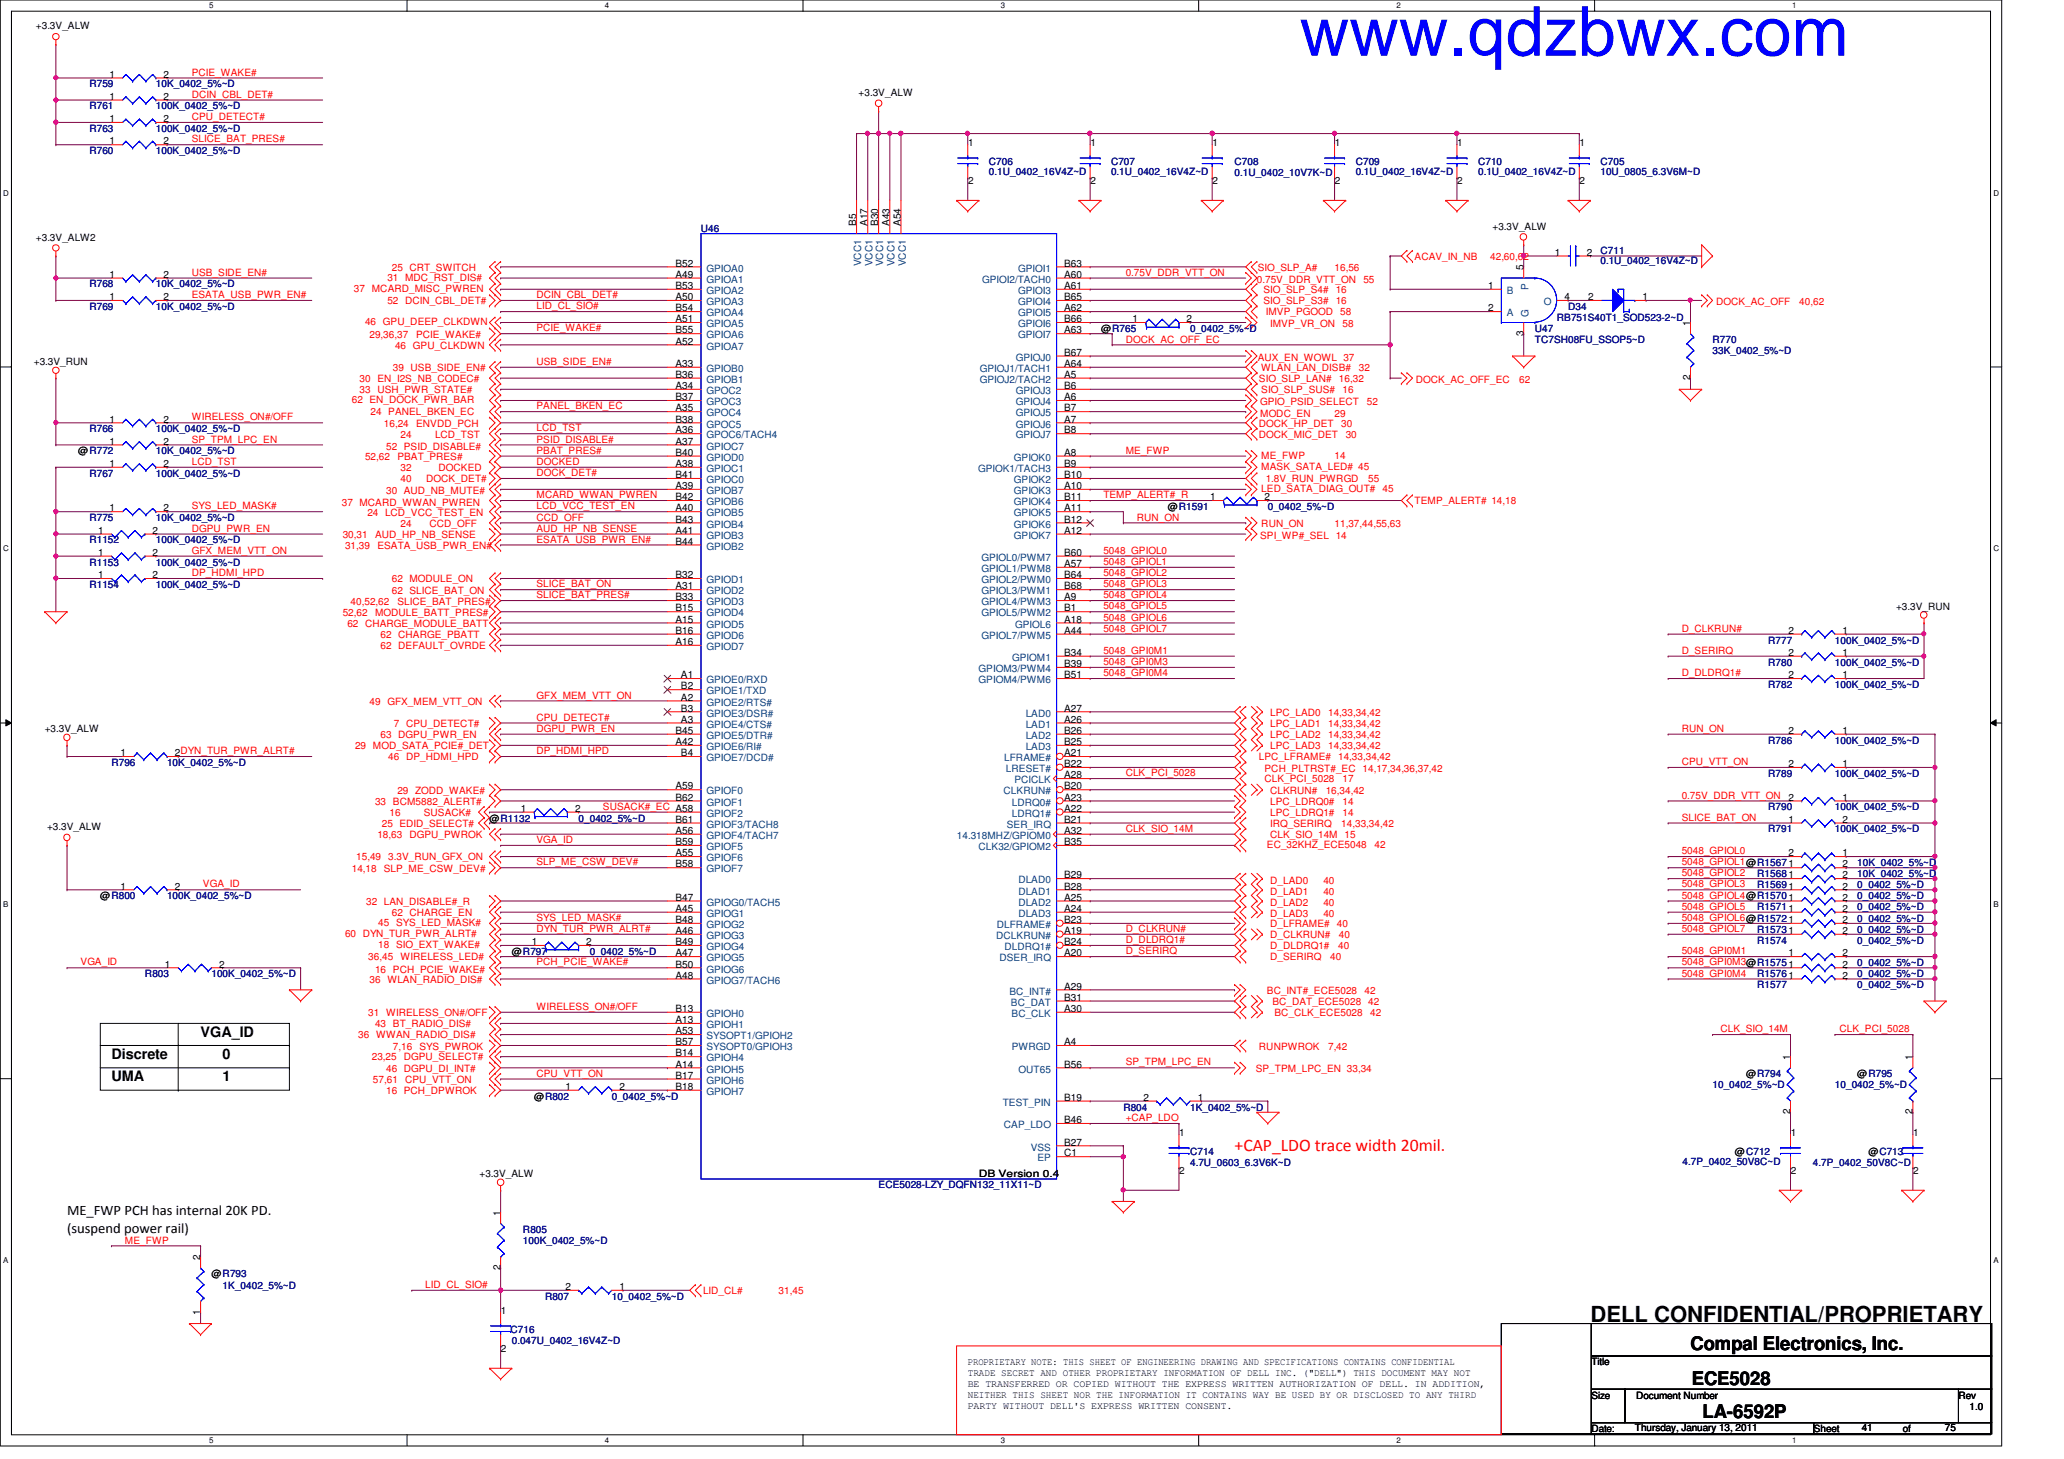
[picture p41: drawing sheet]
<svg xmlns="http://www.w3.org/2000/svg" width="297mm" height="210mm" viewBox="0 0 297 210" stroke-linecap="round" stroke-linejoin="round" font-family="sans-serif">
<defs><g id="words">
<text font-size="9.9" fill="#00f" x="187" y="8">www.qdzbwx.com</text>
<text font-size="3.2" x="228.9" y="190.2">DELL CONFIDENTIAL/PROPRIETARY</text>
<g font-size="2.7">
<text x="243.3" y="194.3">Compal Electronics, Inc.</text>
<text x="243.5" y="199.2">ECE5028</text>
<text x="245" y="204">LA-6592P</text>
</g>
<text font-size="2.5" fill="#f00" x="177.7" y="165.7">+CAP_LDO trace width 20mil.</text>
<g font-size="2.1">
<text x="28.9" y="149.1">VGA_ID</text>
<text x="16" y="155.5">UMA</text>
<text x="16" y="152.3">Discrete</text>
<text x="32" y="152.3">0</text>
<text x="32" y="155.5">1</text>
<text x="9.6" y="174.8">ME_FWP PCH has internal 20K PD.</text>
<text x="9.6" y="177.4">(suspend power rail)</text>
</g>
<g font-size="1.4">
<text x="5.2" y="4.2">+3.3V_ALW</text>
<text x="15.7" y="11.2">1</text>
<text x="23.5" y="11.2">2</text>
<text x="15.7" y="14.4">1</text>
<text x="15.7" y="17.6">1</text>
<text x="23.5" y="14.4">2</text>
<text x="23.5" y="17.6">2</text>
<text x="123.6" y="13.8">+3.3V_ALW</text>
<text x="15.7" y="20.8">1</text>
<text x="23.5" y="20.8">2</text>
<text x="139.3" y="21">1</text>
<text x="156.9" y="21">1</text>
<text x="174.5" y="21">1</text>
<text x="192.1" y="21">1</text>
<text x="209.7" y="21">1</text>
<text x="227.3" y="21">1</text>
<text x="139.3" y="26.5">2</text>
<text x="156.9" y="26.5">2</text>
<text x="174.5" y="26.5">2</text>
<text x="192.1" y="26.5">2</text>
<text x="209.7" y="26.5">2</text>
<text x="227.3" y="26.5">2</text>
<text x="5.2" y="34.6">+3.3V_ALW2</text>
<text x="123.2" y="32.5" transform="rotate(-90 123.2 32.5)">B5</text>
<text x="124.8" y="32.5" transform="rotate(-90 124.8 32.5)">A17</text>
<text x="126.4" y="32.5" transform="rotate(-90 126.4 32.5)">B30</text>
<text x="128" y="32.5" transform="rotate(-90 128 32.5)">A43</text>
<text x="129.6" y="32.5" transform="rotate(-90 129.6 32.5)">A54</text>
<text x="214.8" y="33.1">+3.3V_ALW</text>
<text x="15.7" y="40">1</text>
<text x="23.5" y="40">2</text>
<text x="97.2" y="38.4">B52</text>
<text x="97.2" y="40">A49</text>
<text x="97.2" y="41.6">B53</text>
<text x="153.2" y="38.4">B63</text>
<text x="153.2" y="40">A60</text>
<text x="153.2" y="41.6">A61</text>
<text x="214.2" y="41.6">1</text>
<text x="219.2" y="38.9" transform="rotate(-90 219.2 38.9)">5</text>
<text x="223.8" y="36.8">1</text>
<text x="228.4" y="36.8">2</text>
<text x="15.7" y="43.2">1</text>
<text x="23.5" y="43.2">2</text>
<text x="97.2" y="43.2">A50</text>
<text x="97.2" y="44.8">B54</text>
<text x="97.2" y="46.4">A51</text>
<text x="97.2" y="48">B55</text>
<text x="153.2" y="43.2">B65</text>
<text x="153.2" y="44.8">A62</text>
<text x="153.2" y="46.4">B66</text>
<text x="153.2" y="48">A63</text>
<text x="158.5" y="47.8">@R765</text>
<text x="163" y="46.4">1</text>
<text x="170.8" y="46.4">2</text>
<text x="214.2" y="44.8">2</text>
<text x="225.2" y="43.2">4</text>
<text x="228.6" y="43.2">2</text>
<text x="236.4" y="43.2">1</text>
<text x="243.2" y="46.9" transform="rotate(-90 243.2 46.9)">1</text>
<text x="4.9" y="52.6">+3.3V_RUN</text>
<text x="97.2" y="49.6">A52</text>
<text x="97.2" y="52.8">A33</text>
<text x="153.2" y="51.2">B67</text>
<text x="153.2" y="52.8">A64</text>
<text x="219.2" y="48.3" transform="rotate(-90 219.2 48.3)">3</text>
<text x="97.2" y="54.4">B36</text>
<text x="97.2" y="56">A34</text>
<text x="97.2" y="57.6">B37</text>
<text x="97.2" y="59.2">A35</text>
<text x="153.2" y="54.4">A5</text>
<text x="153.2" y="56">B6</text>
<text x="153.2" y="57.6">A6</text>
<text x="153.2" y="59.2">B7</text>
<text x="243.2" y="54.7" transform="rotate(-90 243.2 54.7)">2</text>
<text x="11.3" y="65.4">@R772</text>
<text x="15.7" y="64">1</text>
<text x="15.7" y="60.8">1</text>
<text x="23.5" y="64">2</text>
<text x="23.5" y="60.8">2</text>
<text x="97.2" y="60.8">B38</text>
<text x="97.2" y="62.4">A36</text>
<text x="97.2" y="64">A37</text>
<text x="97.2" y="65.6">B40</text>
<text x="153.2" y="65.6">A8</text>
<text x="153.2" y="60.8">A7</text>
<text x="153.2" y="62.4">B8</text>
<text x="15.7" y="67.2">1</text>
<text x="23.5" y="67.2">2</text>
<text x="97.2" y="67.2">A38</text>
<text x="97.2" y="68.8">B41</text>
<text x="97.2" y="70.4">A39</text>
<text x="97.2" y="72">B42</text>
<text x="153.2" y="67.2">B9</text>
<text x="153.2" y="68.8">B10</text>
<text x="153.2" y="70.4">A10</text>
<text x="153.2" y="72">B11</text>
<text x="174.2" y="72">1</text>
<text x="182" y="72">2</text>
<text x="14.1" y="76.8">1</text>
<text x="15.7" y="73.6">1</text>
<text x="22" y="76.8">2</text>
<text x="23.5" y="73.6">2</text>
<text x="97.2" y="73.6">A40</text>
<text x="97.2" y="75.2">B43</text>
<text x="97.2" y="76.8">A41</text>
<text x="153.2" y="73.6">A11</text>
<text x="153.2" y="75.2">B12</text>
<text x="153.2" y="76.8">A12</text>
<text x="168.1" y="73.4">@R1591</text>
<text x="14.1" y="83.2">1</text>
<text x="14.1" y="80">1</text>
<text x="22" y="83.2">2</text>
<text x="22" y="80">2</text>
<text x="97.2" y="83.2">B32</text>
<text x="97.2" y="78.4">B44</text>
<text x="153.2" y="80">B60</text>
<text x="153.2" y="81.6">A57</text>
<text x="153.2" y="83.2">B64</text>
<text x="97.2" y="84.8">A31</text>
<text x="97.2" y="86.4">B33</text>
<text x="97.2" y="88">B15</text>
<text x="97.2" y="89.6">A15</text>
<text x="153.2" y="84.8">B68</text>
<text x="153.2" y="86.4">A9</text>
<text x="153.2" y="88">B1</text>
<text x="153.2" y="89.6">A18</text>
<text x="272.9" y="87.8">+3.3V_RUN</text>
<text x="97.2" y="91.2">B16</text>
<text x="97.2" y="92.8">A16</text>
<text x="153.2" y="96">B39</text>
<text x="153.2" y="94.4">B34</text>
<text x="153.2" y="91.2">A44</text>
<text x="257.4" y="91.2">2</text>
<text x="257.4" y="94.4">2</text>
<text x="265.2" y="91.2">1</text>
<text x="265.2" y="94.4">1</text>
<text x="98" y="97.6">A1</text>
<text x="98" y="99.2">B2</text>
<text x="98" y="100.8">A2</text>
<text x="153.2" y="97.6">B51</text>
<text x="257.4" y="97.6">2</text>
<text x="265.2" y="97.6">1</text>
<text x="6.4" y="105.4">+3.3V_ALW</text>
<text x="97.2" y="105.6">B45</text>
<text x="97.2" y="107.2">A42</text>
<text x="98" y="102.4">B3</text>
<text x="98" y="104">A3</text>
<text x="153.2" y="102.4">A27</text>
<text x="153.2" y="104">A26</text>
<text x="153.2" y="105.6">B26</text>
<text x="153.2" y="107.2">B25</text>
<text x="257.4" y="105.6">2</text>
<text x="265.2" y="105.6">1</text>
<text x="17.4" y="108.8">1</text>
<text x="25.1" y="108.8">2DYN_TUR_PWR_ALRT#</text>
<text x="97.2" y="113.6">A59</text>
<text x="98" y="108.8">B4</text>
<text x="153.2" y="108.8">A21</text>
<text x="153.2" y="110.4">B22</text>
<text x="153.2" y="112">A28</text>
<text x="153.2" y="113.6">B20</text>
<text x="257.4" y="110.4">2</text>
<text x="265.2" y="110.4">1</text>
<text x="6.8" y="119.5">+3.3V_ALW</text>
<text x="70.4" y="118.2">@R1132</text>
<text x="75" y="116.8">1</text>
<text x="82.8" y="116.8">2</text>
<text x="97.2" y="120">A56</text>
<text x="97.2" y="118.4">B61</text>
<text x="97.2" y="115.2">B62</text>
<text x="153.2" y="115.2">A23</text>
<text x="153.2" y="116.8">A22</text>
<text x="153.2" y="118.4">B21</text>
<text x="153.2" y="120">A32</text>
<text x="257.4" y="118.4">1</text>
<text x="257.4" y="115.2">2</text>
<text x="265.2" y="118.4">2</text>
<text x="265.2" y="115.2">1</text>
<text x="97.2" y="124.8">B58</text>
<text x="97.2" y="123.2">A55</text>
<text x="97.2" y="121.6">B59</text>
<text x="153.2" y="121.6">B35</text>
<text x="257.4" y="123.2">2</text>
<text x="265.2" y="124.8">2</text>
<text x="265.2" y="123.2">1</text>
<text x="14.4" y="129.4">@R800</text>
<text x="17.4" y="128">1</text>
<text x="25.1" y="128">2</text>
<text x="97.2" y="129.6">B47</text>
<text x="97.2" y="131.2">A45</text>
<text x="153.2" y="126.4">B29</text>
<text x="153.2" y="128">B28</text>
<text x="153.2" y="129.6">A25</text>
<text x="153.2" y="131.2">A24</text>
<text x="265.2" y="131.2">2</text>
<text x="265.2" y="129.6">2</text>
<text x="265.2" y="126.4">2</text>
<text x="265.2" y="128">2</text>
<text x="73.7" y="137.4">@R797</text>
<text x="76.5" y="136">1</text>
<text x="84.4" y="136">2</text>
<text x="97.2" y="132.8">B48</text>
<text x="97.2" y="134.4">A46</text>
<text x="97.2" y="136">B49</text>
<text x="97.2" y="137.6">A47</text>
<text x="153.2" y="132.8">B23</text>
<text x="153.2" y="134.4">A19</text>
<text x="153.2" y="136">B24</text>
<text x="153.2" y="137.6">A20</text>
<text x="257.4" y="137.6">1</text>
<text x="265.2" y="137.6">2</text>
<text x="265.2" y="134.4">2</text>
<text x="265.2" y="132.8">2</text>
<text x="23.7" y="139.2">1</text>
<text x="31.5" y="139.2">2</text>
<text x="97.2" y="139.2">B50</text>
<text x="97.2" y="140.8">A48</text>
<text x="153.2" y="142.4">A29</text>
<text x="153.2" y="144">B31</text>
<text x="265.2" y="140.8">2</text>
<text x="265.2" y="139.2">2</text>
<text x="97.2" y="145.6">B13</text>
<text x="97.2" y="147.2">A13</text>
<text x="97.2" y="148.8">A53</text>
<text x="153.2" y="145.6">A30</text>
<text x="97.2" y="150.4">B57</text>
<text x="97.2" y="152">B14</text>
<text x="97.2" y="153.6">A14</text>
<text x="97.2" y="155.2">B17</text>
<text x="153.2" y="150.4">A4</text>
<text x="153.2" y="153.6">B56</text>
<text x="251.3" y="155">@R794</text>
<text x="257.6" y="152.5" transform="rotate(-90 257.6 152.5)">1</text>
<text x="267.3" y="155">@R795</text>
<text x="275.2" y="152.5" transform="rotate(-90 275.2 152.5)">1</text>
<text x="76.9" y="158.2">@R802</text>
<text x="81.4" y="156.8">1</text>
<text x="89.2" y="156.8">2</text>
<text x="97.2" y="156.8">B18</text>
<text x="153.2" y="161.6">B46</text>
<text x="153.2" y="158.4">B19</text>
<text x="164.5" y="158.4">2</text>
<text x="172.4" y="158.4">1</text>
<text x="257.6" y="160.3" transform="rotate(-90 257.6 160.3)">2</text>
<text x="275.2" y="160.3" transform="rotate(-90 275.2 160.3)">2</text>
<text x="153.2" y="164.8">B27</text>
<text x="153.2" y="166.4">C1</text>
<text x="169.7" y="163.4">1</text>
<text x="249.7" y="166.2">@C712</text>
<text x="257.7" y="163.4">1</text>
<text x="268.9" y="166.2">@C713</text>
<text x="275.3" y="163.4">1</text>
<text x="69" y="169.4">+3.3V_ALW</text>
<text x="140.9" y="169.4">DB Version 0.4</text>
<text x="169.7" y="168.9">2</text>
<text x="257.7" y="168.9">2</text>
<text x="275.3" y="168.9">2</text>
<text x="72" y="174.9" transform="rotate(-90 72 174.9)">1</text>
<text x="28.8" y="181.3" transform="rotate(-90 28.8 181.3)">2</text>
<text x="30.4" y="183.8">@R793</text>
<text x="72" y="182.8" transform="rotate(-90 72 182.8)">2</text>
<text x="81.4" y="185.6">2</text>
<text x="89.2" y="185.6">1</text>
<text x="28.8" y="189.1" transform="rotate(-90 28.8 189.1)">1</text>
<text x="72.1" y="189">1</text>
<text x="72.1" y="194.5">2</text>
<text x="139.3" y="196.4">PROPRIETARY NOTE: THIS SHEET OF ENGINEERING DRAWING AND SPECIFICATIONS CONTAINS CONFIDENTIAL</text>
<text x="139.3" y="198">TRADE SECRET AND OTHER PROPRIETARY INFORMATION OF DELL INC. (&quot;DELL&quot;) THIS DOCUMENT MAY NOT</text>
<text x="229" y="196.4">Title</text>
<text x="139.3" y="199.6">BE TRANSFERRED OR COPIED WITHOUT THE EXPRESS WRITTEN AUTHORIZATION OF DELL. IN ADDITION,</text>
<text x="139.3" y="201.1">NEITHER THIS SHEET NOR THE INFORMATION IT CONTAINS WAY BE USED BY OR DISCLOSED TO ANY THIRD</text>
<text x="139.3" y="202.7">PARTY WITHOUT DELL'S EXPRESS WRITTEN CONSENT.</text>
<text x="229" y="201.2">Size</text>
<text x="235.5" y="201.2">Document Number</text>
<text x="281.9" y="201.2">Rev</text>
<text x="283.5" y="202.8">1.0</text>
<text x="229" y="206">Date:</text>
<text x="235.3" y="205.9">Thursday, January 13, 2011</text>
<text x="261" y="206">Sheet</text>
<text x="267.9" y="205.9">41</text>
<text x="273.9" y="206">of</text>
<text x="279.9" y="205.9">75</text>
</g>
<g font-size="1.4" fill="#f00">
<text x="27.6" y="10.9">PCIE_WAKE#</text>
<text x="27.6" y="14.1">DCIN_CBL_DET#</text>
<text x="27.6" y="17.3">CPU_DETECT#</text>
<text x="27.6" y="20.5">SLICE_BAT_PRES#</text>
<text x="27.6" y="39.7">USB_SIDE_EN#</text>
<text x="50.9" y="42">37 MCARD_MISC_PWREN</text>
<text x="55.7" y="40.4">31 MDC_RST_DIS#</text>
<text x="56.4" y="39">25 CRT_SWITCH</text>
<text x="162" y="39.7">0.75V_DDR_VTT_ON</text>
<text x="180.9" y="40.7">0.75V_DDR_VTT_ON</text>
<text x="181" y="39">SIO_SLP_A#</text>
<text x="192.1" y="39">16,56</text>
<text x="196.2" y="40.7">55</text>
<text x="203.6" y="37.4">ACAV_IN_NB</text>
<text x="214.5" y="37.4">42,60,62</text>
<text x="27.6" y="42.9">ESATA_USB_PWR_EN#</text>
<text x="52.5" y="46.8">46 GPU_DEEP_CLKDWN</text>
<text x="55.7" y="43.8">52 DCIN_CBL_DET#</text>
<text x="77.2" y="42.9">DCIN_CBL_DET#</text>
<text x="77.2" y="47.7">PCIE_WAKE#</text>
<text x="77.2" y="44.5">LID_CL_SIO#</text>
<text x="181.8" y="42.2">SIO_SLP_S4#</text>
<text x="181.8" y="43.8">SIO_SLP_S3#</text>
<text x="182.2" y="45.4">IMVP_PGOOD</text>
<text x="182.8" y="47">IMVP_VR_ON</text>
<text x="192.2" y="42.2">16</text>
<text x="192.2" y="43.8">16</text>
<text x="192.9" y="45.4">58</text>
<text x="193.2" y="47">58</text>
<text x="247" y="43.9">DOCK_AC_OFF</text>
<text x="258.9" y="43.9">40,62</text>
<text x="53.2" y="48.6">29,36,37</text>
<text x="56.6" y="53.4">39 USB_SIDE_EN#</text>
<text x="56.9" y="50.2">46 GPU_CLKDWN</text>
<text x="59.9" y="48.6">PCIE_WAKE#</text>
<text x="77.2" y="52.5">USB_SIDE_EN#</text>
<text x="162" y="49.3">DOCK_AC_OFF_EC</text>
<text x="181" y="51.9">AUX_EN_WOWL 37</text>
<text x="181.5" y="53.4">WLAN_LAN_DISB#</text>
<text x="195.6" y="53.4">32</text>
<text x="50.6" y="58">62 EN_DOCK_PWR_BAR</text>
<text x="51.7" y="55">30 EN_I2S_NB_CODEC#</text>
<text x="51.7" y="56.6">33 USH_PWR_STATE#</text>
<text x="53.3" y="59.8">24 PANEL_BKEN_EC</text>
<text x="77.2" y="58.9">PANEL_BKEN_EC</text>
<text x="181.2" y="55">SIO_SLP_LAN#</text>
<text x="181.4" y="58.3">GPIO_PSID_SELECT</text>
<text x="181.4" y="59.9">MODC_EN</text>
<text x="181.5" y="56.6">SIO_SLP_SUS#</text>
<text x="192.1" y="59.9">29</text>
<text x="192.7" y="55">16,32</text>
<text x="193.2" y="56.6">16</text>
<text x="196.7" y="58.3">52</text>
<text x="203.7" y="55.1">DOCK_AC_OFF_EC</text>
<text x="218.6" y="55.1">62</text>
<text x="27.6" y="60.5">WIRELESS_ON#/OFF</text>
<text x="27.6" y="63.7">SP_TPM_LPC_EN</text>
<text x="55.2" y="61.4">16,24</text>
<text x="55.6" y="64.7">52 PSID_DISABLE#</text>
<text x="57.7" y="63">24</text>
<text x="59.9" y="61.4">ENVDD_PCH</text>
<text x="62.6" y="63">LCD_TST</text>
<text x="77.2" y="63.7">PSID_DISABLE#</text>
<text x="77.2" y="62.1">LCD_TST</text>
<text x="77.2" y="65.3">PBAT_PRES#</text>
<text x="162" y="65.3">ME_FWP</text>
<text x="181.2" y="61.4">DOCK_HP_DET</text>
<text x="181.2" y="63">DOCK_MIC_DET</text>
<text x="181.5" y="66">ME_FWP</text>
<text x="192.1" y="66">14</text>
<text x="193" y="61.4">30</text>
<text x="193.7" y="63">30</text>
<text x="27.6" y="66.9">LCD_TST</text>
<text x="52.5" y="66.2">52,62</text>
<text x="55.6" y="71.1">30 AUD_NB_MUTE#</text>
<text x="57.2" y="66.2">PBAT_PRES#</text>
<text x="57.7" y="67.8">32</text>
<text x="57.7" y="69.4">40</text>
<text x="61.3" y="69.4">DOCK_DET#</text>
<text x="63.1" y="67.8">DOCKED</text>
<text x="77.2" y="68.5">DOCK_DET#</text>
<text x="77.2" y="66.9">DOCKED</text>
<text x="77.2" y="71.7">MCARD_WWAN_PWREN</text>
<text x="158.8" y="71.7">TEMP_ALERT#_R</text>
<text x="181.5" y="67.6">MASK_SATA_LED# 45</text>
<text x="181.5" y="70.8">LED_SATA_DIAG_OUT#</text>
<text x="182.2" y="69.4">1.8V_RUN_PWRGD</text>
<text x="196.9" y="69.4">55</text>
<text x="199" y="70.8">45</text>
<text x="27.6" y="73.3">SYS_LED_MASK#</text>
<text x="27.6" y="76.5">DGPU_PWR_EN</text>
<text x="49.2" y="72.7">37 MCARD_WWAN_PWREN</text>
<text x="49.3" y="77.4">30,31</text>
<text x="52.9" y="74.2">24 LCD_VCC_TEST_EN</text>
<text x="54" y="77.4">AUD_HP_NB_SENSE</text>
<text x="57.7" y="75.8">24</text>
<text x="61.8" y="75.8">CCD_OFF</text>
<text x="77.2" y="73.3">LCD_VCC_TEST_EN</text>
<text x="77.2" y="74.9">CCD_OFF</text>
<text x="77.2" y="76.5">AUD_HP_NB_SENSE</text>
<text x="163.6" y="74.9">RUN_ON</text>
<text x="181.4" y="77.5">SPI_WP#_SEL 14</text>
<text x="181.5" y="75.8">RUN_ON</text>
<text x="192.1" y="75.8">11,37,44,55,63</text>
<text x="203.6" y="72.6">TEMP_ALERT# 14,18</text>
<text x="27.6" y="79.7">GFX_MEM_VTT_ON</text>
<text x="27.6" y="82.9">DP_HDMI_HPD</text>
<text x="49.7" y="79">31,39</text>
<text x="54.3" y="79">ESATA_USB_PWR_EN#</text>
<text x="56.4" y="83.8">62 MODULE_ON</text>
<text x="77.2" y="78.1">ESATA_USB_PWR_EN#</text>
<text x="158.8" y="82.9">5048_GPIOL2</text>
<text x="158.8" y="79.7">5048_GPIOL0</text>
<text x="158.8" y="81.3">5048_GPIOL1</text>
<text x="49.3" y="88.6">52,62</text>
<text x="50.5" y="87">40,52,62</text>
<text x="54" y="88.6">MODULE_BATT_PRES#</text>
<text x="56.4" y="85.4">62 SLICE_BAT_ON</text>
<text x="57.2" y="87">SLICE_BAT_PRES#</text>
<text x="77.2" y="84.5">SLICE_BAT_ON</text>
<text x="77.2" y="86.1">SLICE_BAT_PRES#</text>
<text x="158.8" y="87.7">5048_GPIOL5</text>
<text x="158.8" y="84.5">5048_GPIOL3</text>
<text x="158.8" y="89.3">5048_GPIOL6</text>
<text x="158.8" y="86.1">5048_GPIOL4</text>
<text x="50" y="90.2">62 CHARGE_MODULE_BATT</text>
<text x="54.8" y="91.8">62 CHARGE_PBATT</text>
<text x="54.8" y="93.4">62 DEFAULT_OVRDE</text>
<text x="158.8" y="94.1">5048_GPI0M1</text>
<text x="158.8" y="95.7">5048_GPI0M3</text>
<text x="158.8" y="90.9">5048_GPIOL7</text>
<text x="242" y="90.9">D_CLKRUN#</text>
<text x="242" y="94.1">D_SERIRQ</text>
<text x="53.2" y="101.4">49 GFX_MEM_VTT_ON</text>
<text x="77.2" y="100.5">GFX_MEM_VTT_ON</text>
<text x="158.8" y="97.3">5048_GPI0M4</text>
<text x="242" y="97.3">D_DLDRQ1#</text>
<text x="51.1" y="107.8">29 MOD_SATA_PCIE#_DET</text>
<text x="54.8" y="106.2">63 DGPU_PWR_EN</text>
<text x="56.7" y="104.6">7 CPU_DETECT#</text>
<text x="77.2" y="105.3">DGPU_PWR_EN</text>
<text x="77.2" y="103.7">CPU_DETECT#</text>
<text x="182.8" y="103">LPC_LAD0</text>
<text x="182.8" y="104.6">LPC_LAD1</text>
<text x="182.8" y="106.2">LPC_LAD2</text>
<text x="182.8" y="107.8">LPC_LAD3</text>
<text x="191.1" y="103">14,33,34,42</text>
<text x="191.1" y="104.6">14,33,34,42</text>
<text x="191.1" y="106.2">14,33,34,42</text>
<text x="191.1" y="107.8">14,33,34,42</text>
<text x="242" y="105.3">RUN_ON</text>
<text x="55.9" y="109.4">46 DP_HDMI_HPD</text>
<text x="77.2" y="108.5">DP_HDMI_HPD</text>
<text x="162" y="111.7">CLK_PCI_5028</text>
<text x="181.2" y="109.4">LPC_LFRAME#</text>
<text x="182" y="112.6">CLK_PCI_5028</text>
<text x="182" y="111">PCH_PLTRST#_EC 14,17,34,36,37,42</text>
<text x="192.6" y="109.4">14,33,34,42</text>
<text x="193.2" y="112.6">17</text>
<text x="242" y="110.1">CPU_VTT_ON</text>
<text x="54" y="115.8">33 BCM5882_ALERT#</text>
<text x="54.9" y="119">25 EDID_SELECT#</text>
<text x="56" y="117.4">16</text>
<text x="57.2" y="114.2">29 ZODD_WAKE#</text>
<text x="61" y="117.4">SUSACK#</text>
<text x="86.8" y="116.5">SUSACK#_EC A58</text>
<text x="162" y="119.7">CLK_SIO_14M</text>
<text x="182.8" y="115.8">LPC_LDRQ0#</text>
<text x="182.8" y="117.4">LPC_LDRQ1#</text>
<text x="182.8" y="119">IRQ_SERIRQ</text>
<text x="182.8" y="114.2">CLKRUN#</text>
<text x="190.8" y="114.2">16,34,42</text>
<text x="193" y="119">14,33,34,42</text>
<text x="193.2" y="115.8">14</text>
<text x="193.2" y="117.4">14</text>
<text x="242" y="114.9">0.75V_DDR_VTT_ON</text>
<text x="242" y="118.1">SLICE_BAT_ON</text>
<text x="50.6" y="125.4">14,18</text>
<text x="51.3" y="123.8">15,49</text>
<text x="54.3" y="120.6">18,63</text>
<text x="55.2" y="125.4">SLP_ME_CSW_DEV#</text>
<text x="55.9" y="123.8">3.3V_RUN_GFX_ON</text>
<text x="58.9" y="120.6">DGPU_PWROK</text>
<text x="77.2" y="121.3">VGA_ID</text>
<text x="77.2" y="124.5">SLP_ME_CSW_DEV#</text>
<text x="182.3" y="122">EC_32KHZ_ECE5048</text>
<text x="182.8" y="120.6">CLK_SIO_14M 15</text>
<text x="197.8" y="122">42</text>
<text x="242" y="122.9">5048_GPIOL0</text>
<text x="242" y="124.5">5048_GPIOL1@R15671</text>
<text x="29.2" y="127.7">VGA_ID</text>
<text x="52.7" y="130.2">32 LAN_DISABLE#_R</text>
<text x="56.4" y="131.8">62 CHARGE_EN</text>
<text x="182.8" y="132">D_LAD3</text>
<text x="182.8" y="128.7">D_LAD1</text>
<text x="182.8" y="130.3">D_LAD2</text>
<text x="182.8" y="127.1">D_LAD0</text>
<text x="190.5" y="132">40</text>
<text x="190.5" y="128.7">40</text>
<text x="190.5" y="130.3">40</text>
<text x="190.5" y="127.1">40</text>
<text x="242" y="126.1">5048_GPIOL2</text>
<text x="242" y="130.9">5048_GPIOL5</text>
<text x="242" y="127.7">5048_GPIOL3</text>
<text x="242" y="129.3">5048_GPIOL4@R15701</text>
<text x="49.7" y="134.8">60 DYN_TUR_PWR_ALRT#</text>
<text x="54.4" y="133.2">45 SYS_LED_MASK#</text>
<text x="54.4" y="136.4">18 SIO_EXT_WAKE#</text>
<text x="77.2" y="132.5">SYS_LED_MASK#</text>
<text x="77.2" y="134.1">DYN_TUR_PWR_ALRT#</text>
<text x="162" y="135.7">D_DLDRQ1#</text>
<text x="162" y="134.1">D_CLKRUN#</text>
<text x="162" y="137.3">D_SERIRQ</text>
<text x="182.8" y="136.6">D_DLDRQ1#</text>
<text x="182.8" y="135">D_CLKRUN#</text>
<text x="182.8" y="133.4">D_LFRAME#</text>
<text x="192.4" y="133.4">40</text>
<text x="192.6" y="136.6">40</text>
<text x="192.7" y="135">40</text>
<text x="242" y="137.3">5048_GPI0M1</text>
<text x="242" y="132.5">5048_GPIOL6@R15721</text>
<text x="242" y="134.1">5048_GPIOL7</text>
<text x="11.6" y="138.9">VGA_ID</text>
<text x="53" y="138.2">36,45</text>
<text x="53.2" y="141.4">36 WLAN_RADIO_DIS#</text>
<text x="54" y="140">16 PCH_PCIE_WAKE#</text>
<text x="57.7" y="138.2">WIRELESS_LED#</text>
<text x="77.2" y="138.9">PCH_PCIE_WAKE#</text>
<text x="182.3" y="143">BC_INT#_ECE5028</text>
<text x="182.8" y="138.2">D_SERIRQ</text>
<text x="191.4" y="138.2">40</text>
<text x="196.4" y="143">42</text>
<text x="242" y="138.9">5048_GPI0M3@R15751</text>
<text x="242" y="140.5">5048_GPI0M4</text>
<text x="51.6" y="149.4">36 WWAN_RADIO_DIS#</text>
<text x="53" y="146.2">31 WIRELESS_ON#/OFF</text>
<text x="54" y="147.8">43 BT_RADIO_DIS#</text>
<text x="77.2" y="145.3">WIRELESS_ON#/OFF</text>
<text x="183.1" y="144.6">BC_DAT_ECE5028 42</text>
<text x="183.4" y="146.2">BC_CLK_ECE5028</text>
<text x="197.2" y="146.2">42</text>
<text x="247.6" y="148.5">CLK_SIO_14M</text>
<text x="264.7" y="148.5">CLK_PCI_5028</text>
<text x="53.5" y="152.6">23,25</text>
<text x="53.7" y="155.8">57,61</text>
<text x="55.6" y="154.2">46 DGPU_DI_INT#</text>
<text x="56.6" y="151">7,16</text>
<text x="58.1" y="152.6">DGPU_SELECT#</text>
<text x="58.3" y="155.8">CPU_VTT_ON</text>
<text x="60.4" y="151">SYS_PWROK</text>
<text x="77.2" y="154.9">CPU_VTT_ON</text>
<text x="162" y="153.3">SP_TPM_LPC_EN</text>
<text x="180.7" y="154.2">SP_TPM_LPC_EN 33,34</text>
<text x="181.2" y="151">RUNPWROK</text>
<text x="191.1" y="151">7,42</text>
<text x="55.6" y="157.4">16 PCH_DPWROK</text>
<text x="162" y="161.3">+CAP_LDO</text>
<text x="18" y="178.9">ME_FWP</text>
<text x="61.2" y="185.3">LID_CL_SIO#</text>
<text x="101.2" y="186.2">LID_CL#</text>
<text x="112.1" y="186.2">31,45</text>
</g>
<g font-size="1.4" fill="#000080">
<text x="12.9" y="15.7">R761</text>
<text x="12.9" y="12.6">R759</text>
<text x="22.4" y="15.7">100K_0402_5%~D</text>
<text x="22.4" y="12.6">10K_0402_5%~D</text>
<text x="12.9" y="19">R763</text>
<text x="12.9" y="22.2">R760</text>
<text x="22.4" y="19">100K_0402_5%~D</text>
<text x="22.4" y="22.2">100K_0402_5%~D</text>
<text x="142.3" y="23.7">C706</text>
<text x="159.9" y="23.7">C707</text>
<text x="177.7" y="23.7">C708</text>
<text x="195.1" y="23.7">C709</text>
<text x="212.7" y="23.7">C710</text>
<text x="230.3" y="23.7">C705</text>
<text x="142.3" y="25.2">0.1U_0402_16V4Z~D</text>
<text x="159.9" y="25.2">0.1U_0402_16V4Z~D</text>
<text x="177.7" y="25.4">0.1U_0402_10V7K~D</text>
<text x="195.1" y="25.2">0.1U_0402_16V4Z~D</text>
<text x="212.7" y="25.2">0.1U_0402_16V4Z~D</text>
<text x="230.3" y="25.2">10U_0805_6.3V6M~D</text>
<text x="100.9" y="33.4">U46</text>
<text x="12.9" y="41.4">R768</text>
<text x="22.4" y="41.4">10K_0402_5%~D</text>
<text x="230.3" y="36.6">C711</text>
<text x="230.3" y="38">0.1U_0402_16V4Z~D</text>
<text x="12.9" y="44.6">R769</text>
<text x="22.4" y="44.6">10K_0402_5%~D</text>
<text x="171.3" y="47.8">0_0402_5%~D</text>
<text x="220.9" y="47.8">U47</text>
<text x="224.1" y="46.2">RB751S40T1_SOD523-2~D</text>
<text x="225.7" y="44.6">D34</text>
<text x="220.9" y="49.4">TC7SH08FU_SSOP5~D</text>
<text x="246.5" y="49.4">R770</text>
<text x="246.5" y="51">33K_0402_5%~D</text>
<text x="12.9" y="62.2">R766</text>
<text x="22.4" y="65.4">10K_0402_5%~D</text>
<text x="22.4" y="62.2">100K_0402_5%~D</text>
<text x="12.9" y="68.6">R767</text>
<text x="22.4" y="68.6">100K_0402_5%~D</text>
<text x="12.9" y="75">R775</text>
<text x="22.4" y="75">10K_0402_5%~D</text>
<text x="182.5" y="73.4">0_0402_5%~D</text>
<text x="12.9" y="78.2">R1152</text>
<text x="12.9" y="81.4">R1153</text>
<text x="22.4" y="78.2">100K_0402_5%~D</text>
<text x="22.4" y="81.4">100K_0402_5%~D</text>
<text x="12.9" y="84.6">R1154</text>
<text x="22.4" y="84.6">100K_0402_5%~D</text>
<text x="254.5" y="92.6">R777</text>
<text x="254.5" y="95.8">R780</text>
<text x="264.1" y="92.6">100K_0402_5%~D</text>
<text x="264.1" y="95.8">100K_0402_5%~D</text>
<text x="254.5" y="99">R782</text>
<text x="264.1" y="99">100K_0402_5%~D</text>
<text x="254.5" y="107">R786</text>
<text x="264.1" y="107">100K_0402_5%~D</text>
<text x="16" y="110.2">R796</text>
<text x="24" y="110.2">10K_0402_5%~D</text>
<text x="254.5" y="111.8">R789</text>
<text x="264.1" y="111.8">100K_0402_5%~D</text>
<text x="83.3" y="118.2">0_0402_5%~D</text>
<text x="254.5" y="119.8">R791</text>
<text x="254.5" y="116.6">R790</text>
<text x="264.1" y="119.8">100K_0402_5%~D</text>
<text x="264.1" y="116.6">100K_0402_5%~D</text>
<text x="267.3" y="124.6">10K_0402_5%~D</text>
<text x="24" y="129.4">100K_0402_5%~D</text>
<text x="252.9" y="126.2">R15681</text>
<text x="252.9" y="131">R15711</text>
<text x="252.9" y="127.8">R15691</text>
<text x="267.3" y="126.2">10K_0402_5%~D</text>
<text x="267.3" y="131">0_0402_5%~D</text>
<text x="267.3" y="127.8">0_0402_5%~D</text>
<text x="267.3" y="129.4">0_0402_5%~D</text>
<text x="84.9" y="137.4">0_0402_5%~D</text>
<text x="252.9" y="135.8">R1574</text>
<text x="252.9" y="134.2">R15731</text>
<text x="267.3" y="132.6">0_0402_5%~D</text>
<text x="267.3" y="135.8">0_0402_5%~D</text>
<text x="267.3" y="134.2">0_0402_5%~D</text>
<text x="20.9" y="140.6">R803</text>
<text x="30.4" y="140.6">100K_0402_5%~D</text>
<text x="252.9" y="142.2">R1577</text>
<text x="252.9" y="140.6">R15761</text>
<text x="267.3" y="139">0_0402_5%~D</text>
<text x="267.3" y="142.2">0_0402_5%~D</text>
<text x="267.3" y="140.6">0_0402_5%~D</text>
<text x="88" y="158.2">0_0402_5%~D</text>
<text x="161.7" y="159.8">R804</text>
<text x="171.3" y="159.8">1K_0402_5%~D</text>
<text x="246.5" y="156.6">10_0402_5%~D</text>
<text x="264.1" y="156.6">10_0402_5%~D</text>
<text x="171.3" y="166.2">C714</text>
<text x="171.3" y="167.8">4.7U_0603_6.3V6K~D</text>
<text x="242.1" y="167.6">4.7P_0402_50V8C~D</text>
<text x="260.9" y="167.8">4.7P_0402_50V8C~D</text>
<text x="126.4" y="171">ECE5028-LZY_DQFN132_11X11~D</text>
<text x="75.3" y="177.4">R805</text>
<text x="75.3" y="179">100K_0402_5%~D</text>
<text x="32" y="185.4">1K_0402_5%~D</text>
<text x="73.5" y="191.8">C716</text>
<text x="78.4" y="187">R807</text>
<text x="88" y="187">10_0402_5%~D</text>
<text x="73.7" y="193.4">0.047U_0402_16V4Z~D</text>
</g>
<g font-size="1.4" fill="#004080">
<text x="101.7" y="39.1">GPIOA0</text>
<text x="101.7" y="40.7">GPIOA1</text>
<text x="123.9" y="38.3" transform="rotate(-90 123.9 38.3)">VCC1</text>
<text x="125.6" y="38.3" transform="rotate(-90 125.6 38.3)">VCC1</text>
<text x="127.1" y="38.3" transform="rotate(-90 127.1 38.3)">VCC1</text>
<text x="128.7" y="38.3" transform="rotate(-90 128.7 38.3)">VCC1</text>
<text x="130.3" y="38.3" transform="rotate(-90 130.3 38.3)">VCC1</text>
<text x="141.3" y="40.7">GPIOI2/TACH0</text>
<text x="146.5" y="39.1">GPIOI1</text>
<text x="220" y="41.8" transform="rotate(-90 220 41.8)">P</text>
<text x="101.7" y="42.3">GPIOA2</text>
<text x="101.7" y="43.9">GPIOA3</text>
<text x="101.7" y="45.5">GPIOA4</text>
<text x="101.7" y="47.1">GPIOA5</text>
<text x="146.5" y="42.3">GPIOI3</text>
<text x="146.5" y="43.9">GPIOI4</text>
<text x="146.5" y="45.5">GPIOI5</text>
<text x="146.5" y="47.1">GPIOI6</text>
<text x="216.9" y="42.3">B</text>
<text x="216.9" y="45.5">A</text>
<text x="220" y="45.6" transform="rotate(-90 220 45.6)">G</text>
<text x="222.2" y="43.9">O</text>
<text x="101.7" y="48.7">GPIOA6</text>
<text x="101.7" y="50.3">GPIOA7</text>
<text x="101.7" y="53.5">GPIOB0</text>
<text x="141" y="53.5">GPIOJ1/TACH1</text>
<text x="146.2" y="51.9">GPIOJ0</text>
<text x="146.5" y="48.7">GPIOI7</text>
<text x="101.7" y="55.1">GPIOB1</text>
<text x="101.7" y="56.7">GPOC2</text>
<text x="101.7" y="58.3">GPOC3</text>
<text x="101.7" y="59.9">GPOC4</text>
<text x="141" y="55.1">GPIOJ2/TACH2</text>
<text x="146.2" y="56.7">GPIOJ3</text>
<text x="146.2" y="58.3">GPIOJ4</text>
<text x="146.2" y="59.9">GPIOJ5</text>
<text x="101.7" y="61.5">GPOC5</text>
<text x="101.7" y="63.1">GPOC6/TACH4</text>
<text x="101.7" y="64.7">GPIOC7</text>
<text x="146.2" y="61.5">GPIOJ6</text>
<text x="146.2" y="63.1">GPIOJ7</text>
<text x="101.7" y="66.3">GPIOD0</text>
<text x="101.7" y="67.9">GPIOC1</text>
<text x="101.7" y="69.5">GPIOC0</text>
<text x="101.7" y="71.1">GPIOB7</text>
<text x="140.8" y="67.9">GPIOK1/TACH3</text>
<text x="145.9" y="66.3">GPIOK0</text>
<text x="145.9" y="69.5">GPIOK2</text>
<text x="145.9" y="71.1">GPIOK3</text>
<text x="101.7" y="72.7">GPIOB6</text>
<text x="101.7" y="74.3">GPIOB5</text>
<text x="101.7" y="75.9">GPIOB4</text>
<text x="101.7" y="77.5">GPIOB3</text>
<text x="145.9" y="72.7">GPIOK4</text>
<text x="145.9" y="74.3">GPIOK5</text>
<text x="145.9" y="75.9">GPIOK6</text>
<text x="145.9" y="77.5">GPIOK7</text>
<text x="101.7" y="83.9">GPIOD1</text>
<text x="101.7" y="79.1">GPIOB2</text>
<text x="141.3" y="80.7">GPIOL0/PWM7</text>
<text x="141.3" y="82.3">GPIOL1/PWM8</text>
<text x="141.3" y="83.9">GPIOL2/PWM0</text>
<text x="101.7" y="85.5">GPIOD2</text>
<text x="101.7" y="87.1">GPIOD3</text>
<text x="101.7" y="88.7">GPIOD4</text>
<text x="141.3" y="85.5">GPIOL3/PWM1</text>
<text x="141.3" y="87.1">GPIOL4/PWM3</text>
<text x="141.3" y="88.7">GPIOL5/PWM2</text>
<text x="101.7" y="90.3">GPIOD5</text>
<text x="101.7" y="91.9">GPIOD6</text>
<text x="101.7" y="93.5">GPIOD7</text>
<text x="141.3" y="91.9">GPIOL7/PWM5</text>
<text x="145.7" y="95.1">GPIOM1</text>
<text x="146.1" y="90.3">GPIOL6</text>
<text x="101.7" y="98.3">GPIOE0/RXD</text>
<text x="101.7" y="99.9">GPIOE1/TXD</text>
<text x="101.7" y="101.5">GPIOE2/RTS#</text>
<text x="140.8" y="98.3">GPIOM4/PWM6</text>
<text x="140.8" y="96.7">GPIOM3/PWM4</text>
<text x="101.7" y="103.1">GPIOE3/DSR#</text>
<text x="101.7" y="104.7">GPIOE4/CTS#</text>
<text x="101.7" y="106.3">GPIOE5/DTR#</text>
<text x="101.7" y="107.9">GPIOE6/RI#</text>
<text x="147.6" y="103.1">LAD0</text>
<text x="147.6" y="104.7">LAD1</text>
<text x="147.6" y="106.3">LAD2</text>
<text x="147.6" y="107.9">LAD3</text>
<text x="101.7" y="109.5">GPIOE7/DCD#</text>
<text x="144.5" y="109.5">LFRAME#</text>
<text x="144.8" y="111.1">LRESET#</text>
<text x="146" y="112.7">PCICLK</text>
<text x="101.7" y="119.1">GPIOF3/TACH8</text>
<text x="101.7" y="117.5">GPIOF2</text>
<text x="101.7" y="115.9">GPIOF1</text>
<text x="101.7" y="114.3">GPIOF0</text>
<text x="144.4" y="114.3">CLKRUN#</text>
<text x="144.9" y="119.1">SER_IRQ</text>
<text x="145.6" y="115.9">LDRQ0#</text>
<text x="145.6" y="117.5">LDRQ1#</text>
<text x="101.7" y="125.5">GPIOF7</text>
<text x="101.7" y="123.9">GPIOF6</text>
<text x="101.7" y="122.3">GPIOF5</text>
<text x="101.7" y="120.7">GPIOF4/TACH7</text>
<text x="137.7" y="120.7">14.318MHZ/GPIOM0</text>
<text x="140.8" y="122.3">CLK32/GPIOM2</text>
<text x="101.7" y="130.3">GPIOG0/TACH5</text>
<text x="101.7" y="131.9">GPIOG1</text>
<text x="146.6" y="127.1">DLAD0</text>
<text x="146.6" y="128.7">DLAD1</text>
<text x="146.6" y="130.3">DLAD2</text>
<text x="146.6" y="131.9">DLAD3</text>
<text x="101.7" y="133.5">GPIOG2</text>
<text x="101.7" y="135.1">GPIOG3</text>
<text x="101.7" y="136.7">GPIOG4</text>
<text x="143.4" y="135.1">DCLKRUN#</text>
<text x="143.5" y="133.5">DLFRAME#</text>
<text x="144.6" y="136.7">DLDRQ1#</text>
<text x="101.7" y="138.3">GPIOG5</text>
<text x="101.7" y="139.9">GPIOG6</text>
<text x="101.7" y="141.5">GPIOG7/TACH6</text>
<text x="143.8" y="138.3">DSER_IRQ</text>
<text x="145.3" y="143.1">BC_INT#</text>
<text x="101.7" y="146.3">GPIOH0</text>
<text x="101.7" y="147.9">GPIOH1</text>
<text x="101.7" y="149.5">SYSOPT1/GPIOH2</text>
<text x="145.5" y="144.7">BC_DAT</text>
<text x="145.6" y="146.3">BC_CLK</text>
<text x="101.7" y="151.1">SYSOPT0/GPIOH3</text>
<text x="101.7" y="152.7">GPIOH4</text>
<text x="101.7" y="154.3">GPIOH5</text>
<text x="101.7" y="155.9">GPIOH6</text>
<text x="145.6" y="151.1">PWRGD</text>
<text x="146.6" y="154.3">OUT65</text>
<text x="101.7" y="157.5">GPIOH7</text>
<text x="144.3" y="159.1">TEST_PIN</text>
<text x="144.5" y="162.3">CAP_LDO</text>
<text x="148.3" y="165.5">VSS</text>
<text x="149.3" y="167.1">EP</text>
</g>
<g font-size="1.1">
<text x="30.1" y="1.1">5</text>
<text x="87" y="1.1">4</text>
<text x="144" y="1.1">3</text>
<text x="201" y="1.1">2</text>
<text x="257.9" y="1.1">1</text>
<text x=".5" y="28.2">D</text>
<text x="286.9" y="28.2">D</text>
<text x=".5" y="79.3">C</text>
<text x="286.9" y="79.3">C</text>
<text x=".5" y="130.6">B</text>
<text x="286.9" y="130.6">B</text>
<text x=".5" y="181.7">A</text>
<text x="286.9" y="181.7">A</text>
<text x="30.1" y="207.6">5</text>
<text x="87" y="207.6">4</text>
<text x="144" y="207.6">3</text>
<text x="201" y="207.6">2</text>
<text x="257.9" y="207.6">1</text>
</g>
</g></defs>
<path d="M0 0h288.1v208h-288.1zM1.6 1.6h284.9v204.8h-284.9z" fill="none" stroke="#000" stroke-width=".14"/>
<g fill="#fff">
<path d="M30.1 .2h.6v1.2h-.6z"/>
<path d="M30.1 206.6h.6v1.2h-.6z"/>
</g>
<path d="M58.6 0v1.6M58.6 206.4v1.6" fill="none" stroke="#000" stroke-width=".14"/>
<g fill="#fff">
<path d="M87 .2h.6v1.2h-.6z"/>
<path d="M87 206.6h.6v1.2h-.6z"/>
</g>
<path d="M115.6 0v1.6M115.6 206.4v1.6" fill="none" stroke="#000" stroke-width=".14"/>
<g fill="#fff">
<path d="M144 .2h.6v1.2h-.6z"/>
<path d="M144 206.6h.6v1.2h-.6z"/>
</g>
<path d="M172.5 0v1.6M172.5 206.4v1.6" fill="none" stroke="#000" stroke-width=".14"/>
<g fill="#fff">
<path d="M201 .2h.5v1.2h-.5z"/>
<path d="M201 206.6h.5v1.2h-.5z"/>
</g>
<path d="M229.5 0v1.6M229.5 206.4v1.6" fill="none" stroke="#000" stroke-width=".14"/>
<g fill="#fff">
<path d="M257.9 .2h.6v1.2h-.6z"/>
<path d="M257.9 206.6h.6v1.2h-.6z"/>
<path d="M.5 27.2h.7v1.2h-.7z"/>
<path d="M286.9 27.2h.8v1.2h-.8z"/>
<path d="M.5 78.4h.7v1.1h-.7z"/>
<path d="M286.9 78.4h.8v1.1h-.8z"/>
</g>
<path d="M0 52.8h1.6M286.5 52.8h1.6" fill="none" stroke="#000" stroke-width=".14"/>
<g fill="#fff">
<path d="M.5 129.6h.7v1.2h-.7z"/>
<path d="M286.9 129.6h.7v1.2h-.7z"/>
</g>
<path d="M0 104h1.6M.8 103.5l.8 .5-.8 .4zM286.5 104l.8-.5v.9zM286.5 104h1.6" fill="none" stroke="#000" stroke-width=".14"/>
<path d="M.8 103.5l.8 .5-.8 .4zM286.5 104l.8-.5v.9z" fill="#000"/>
<g fill="#fff">
<path d="M.5 180.8h.7v1.1h-.7z"/>
<path d="M286.9 180.8h.7v1.1h-.7z"/>
</g>
<path d="M0 155.2h1.6M286.5 155.2h1.6" fill="none" stroke="#000" stroke-width=".14"/>
<path d="M24 11.2h.1M24 11.2h22.4M72 171.2h.1M72 171.2v3.2M72 193.6h.1M72 185.6h.1M72 193.6v3.2M72 185.6h9.7M89.7 185.6h.1M89.7 185.6h9.6" fill="none" stroke="#800040" stroke-width=".14"/>
<circle cx="72" cy="185.6" r=".31" fill="#f0f"/>
<circle cx="72" cy="185.6" r=".31" fill="none" stroke="#f0f" stroke-width=".14"/>
<g fill="none" stroke="#800040" stroke-width=".14">
<path d="M124.9 19.2h.1M124.9 19.2h1.5M174.5 19.2h.1M174.5 19.2v1.6M192.1 19.2h.1M192.1 19.2v1.6M139.3 25.6h.1M139.3 25.6v3.2M156.9 25.6h.1M156.9 25.6v3.2M174.5 25.6h.1M174.5 25.6v3.2"/>
<path d="M192.1 25.6h.1M192.1 25.6v3.2"/>
</g>
<circle cx="124.8" cy="19.2" r=".3" fill="#f0f"/>
<circle cx="124.8" cy="19.2" r=".3" fill="none" stroke="#f0f" stroke-width=".14"/>
<path d="M139.3 19.2h.1M139.3 19.2h17.6M171.3 46.4h.1M171.3 46.4h8" fill="none" stroke="#800040" stroke-width=".14"/>
<circle cx="156.8" cy="19.2" r=".3" fill="#f0f"/>
<circle cx="156.8" cy="19.2" r=".3" fill="none" stroke="#f0f" stroke-width=".14"/>
<circle cx="139.2" cy="19.2" r=".3" fill="#f0f"/>
<circle cx="139.2" cy="19.2" r=".3" fill="none" stroke="#f0f" stroke-width=".14"/>
<g fill="none" stroke="#800040" stroke-width=".14">
<path d="M24 67.2h.1M24 67.2h22.4M240.1 91.2h.1M240.1 94.4h.1M240.1 97.6h.1M240.1 91.2h17.6M240.1 94.4h17.6M240.1 97.6h17.6M265.7 94.4h.1M265.7 94.4h11.2M240.1 105.6h.1M240.1 115.2h.1"/>
<path d="M240.1 110.4h.1M240.1 105.6h17.6M240.1 115.2h17.6M240.1 110.4h17.6M265.7 110.4h.1M265.7 110.4h12.8M72 136h.1M72 136h4.9M246.5 148.8h.1M246.5 148.8h11.2M264.1 148.8h.1M264.1 148.8h11.2"/>
<path d="M28.9 179.2h.1M28.9 179.2v1.6M257.7 160h.1M257.7 168h.1M257.7 160v3.2M257.7 168v3.2M275.3 168h.1M275.3 160h.1M275.3 160v3.2M275.3 168v3.2M28.9 188.8h.1M28.9 188.8v1.6"/>
</g>
<circle cx="276.9" cy="94.4" r=".3" fill="#f0f"/>
<circle cx="276.9" cy="94.4" r=".3" fill="none" stroke="#f0f" stroke-width=".14"/>
<path d="M265.7 91.2h.1M265.7 91.2h11.2M265.7 105.6h.1M265.7 105.6h12.8" fill="none" stroke="#800040" stroke-width=".14"/>
<circle cx="276.9" cy="91.2" r=".3" fill="#f0f"/>
<circle cx="276.9" cy="91.2" r=".3" fill="none" stroke="#f0f" stroke-width=".14"/>
<g fill="none" stroke="#800040" stroke-width=".14">
<path d="M24 14.4h.1M24 14.4h22.4M8 60.8h.1M8 64h.1M8 60.8h8M8 64h8M8 60.8v3.2M24 60.8h.1M24 64h.1M24 60.8h22.4M24 64h22.4M265.7 97.6h.1"/>
<path d="M276.9 94.4h.1M276.9 91.2h.1M276.9 89.6h.1M276.9 89.6v8h-11.2M265.7 115.2h.1M265.7 115.2h12.8"/>
</g>
<circle cx="8" cy="60.8" r=".3" fill="#f0f"/>
<circle cx="8" cy="60.8" r=".3" fill="none" stroke="#f0f" stroke-width=".14"/>
<g fill="none" stroke="#800040" stroke-width=".14">
<path d="M123.3 19.2h.1M123.3 19.2v9.6M126.4 19.2h.1M126.4 16h.1M126.4 16v12.8M126.4 19.2h1.7M8 54.4h.1M8 54.4v6.4M156.9 43.2h.1M156.9 43.2h22.4M8 67.2h.1M8 67.2v6.4"/>
<path d="M24 73.6h.1M24 73.6h22.4M72 91.2h.1M72 91.2h24.1M156.9 107.2h.1M156.9 118.4h.1M156.9 110.4h.1M156.9 116.8h.1M156.9 113.6h.1M156.9 104h.1M156.9 105.6h.1M156.9 107.2h20.8"/>
<path d="M156.9 118.4h20.8M156.9 110.4h20.8M156.9 116.8h20.8M156.9 113.6h20.8M156.9 104h20.8M156.9 105.6h20.8M278.5 105.6h.1M278.5 105.6v4.8M72 132.8h.1M72 132.8h24.1M84.9 136h.1M84.9 136h11.2"/>
<path d="M156.9 131.2h.1M156.9 128h.1M156.9 136h.1M156.9 136h20.8M156.9 131.2h20.8M156.9 128h20.8M72 182.4h.1M72 182.4v3.2"/>
</g>
<circle cx="126.4" cy="19.2" r=".3" fill="#f0f"/>
<circle cx="126.4" cy="19.2" r=".3" fill="none" stroke="#f0f" stroke-width=".14"/>
<path d="M8 11.2h.1M8 11.2h8M156.9 112h.1M156.9 108.8h.1M156.9 112h20.8M156.9 108.8h20.8M257.7 148.8h.1M257.7 148.8v3.2" fill="none" stroke="#800040" stroke-width=".14"/>
<circle cx="8" cy="11.2" r=".3" fill="#f0f"/>
<circle cx="8" cy="11.2" r=".3" fill="none" stroke="#f0f" stroke-width=".14"/>
<path d="M8 14.4h.1M8 14.4h8M72 129.6h.1M72 129.6h24.1M156.9 134.4h.1M156.9 134.4h20.8M278.5 140.8h.1M278.5 140.8v3.2" fill="none" stroke="#800040" stroke-width=".14"/>
<circle cx="278.5" cy="140.8" r=".3" fill="#f0f"/>
<circle cx="278.5" cy="140.8" r=".3" fill="none" stroke="#f0f" stroke-width=".14"/>
<g fill="none" stroke="#800040" stroke-width=".14">
<path d="M123.3 19.2h.1M123.3 19.2h1.6M124.9 19.2h.1M124.9 19.2v9.6M128.1 19.2h.1M128.1 19.2v9.6M139.3 19.2h.1M139.3 19.2v1.6M156.9 19.2h.1M156.9 19.2v1.6M156.9 46.4h.1M156.9 40h.1"/>
<path d="M156.9 46.4h6.4M156.9 40h22.4M8 73.6h.1M8 73.6h8M72 92.8h.1M72 92.8h24.1M156.9 102.4h.1M156.9 102.4h20.8M278.5 118.4h.1M278.5 118.4v4.8M156.9 132.8h.1M156.9 126.4h.1"/>
<path d="M156.9 129.6h.1M156.9 137.6h.1M156.9 120h.1M156.9 132.8h20.8M156.9 126.4h20.8M156.9 129.6h20.8M156.9 137.6h20.8M156.9 120h20.8M72 140.8h.1M72 155.2h.1M72 140.8h24.1M72 155.2h24.1"/>
<path d="M275.3 148.8h.1M275.3 148.8v3.2M16 179.2h.1M16 179.2h12.9M59.3 185.6h.1M59.3 185.6h12.7M72 185.6h.1M72 185.6v3.2"/>
</g>
<circle cx="278.5" cy="118.4" r=".3" fill="#f0f"/>
<circle cx="278.5" cy="118.4" r=".3" fill="none" stroke="#f0f" stroke-width=".14"/>
<path d="M278.5 110.4h.1M278.5 110.4v4.8" fill="none" stroke="#800040" stroke-width=".14"/>
<circle cx="278.5" cy="110.4" r=".3" fill="#f0f"/>
<circle cx="278.5" cy="110.4" r=".3" fill="none" stroke="#f0f" stroke-width=".14"/>
<g fill="none" stroke="#800040" stroke-width=".14">
<path d="M8 36.8h.1M8 36.8v6.4M8 40h.1M8 43.2h.1M8 43.2h8M8 40h8M24 40h.1M24 43.2h.1M24 43.2h20.9M24 40h20.9M72 43.2h.1M72 48h.1"/>
<path d="M72 43.2h24.1M72 48h24.1M8 67.2h.1M8 67.2h8M156.9 115.2h.1M156.9 115.2h20.8M72 139.2h.1M72 139.2h24.1M72 148.8h.1M72 148.8h24.1M169.7 161.6h.1M169.7 161.6v1.6"/>
</g>
<circle cx="8" cy="40" r=".3" fill="#f0f"/>
<circle cx="8" cy="40" r=".3" fill="none" stroke="#f0f" stroke-width=".14"/>
<path d="M209.7 19.2h.1M209.7 19.2h17.6M227.3 19.2h.1M227.3 19.2v1.6M227.3 25.6h.1M227.3 25.6v3.2" fill="none" stroke="#800040" stroke-width=".14"/>
<circle cx="209.7" cy="19.2" r=".31" fill="#f0f"/>
<circle cx="209.7" cy="19.2" r=".31" fill="none" stroke="#f0f" stroke-width=".14"/>
<g fill="none" stroke="#800040" stroke-width=".14">
<path d="M129.7 19.2h.1M129.7 19.2v9.6M156.9 38.4h.1M156.9 38.4h22.4M156.9 51.2h.1M156.9 41.6h.1M156.9 51.2h22.4M156.9 41.6h22.4M9.6 108.8h.1M9.6 107.2h.1M9.6 108.8h8M9.6 107.2v1.6"/>
<path d="M25.7 108.8h.1M25.7 108.8h19.2M9.6 139.2h.1M9.6 121.6h.1M9.6 128h.1M9.6 139.2h14.4M9.6 121.6v6.4M9.6 128h8M25.7 128h.1M25.7 128h17.6M32 139.2h.1M32 139.2h11.3"/>
<path d="M43.3 139.2h.1M43.3 139.2v3.2M72 134.4h.1M72 121.6h.1M72 120h.1M72 134.4h24.1M72 121.6h24.1M72 120h24.1"/>
</g>
<circle cx="129.6" cy="19.2" r=".31" fill="#f0f"/>
<circle cx="129.6" cy="19.2" r=".31" fill="none" stroke="#f0f" stroke-width=".14"/>
<path d="M128.1 19.2h.1M128.1 19.2h1.6" fill="none" stroke="#800040" stroke-width=".14"/>
<circle cx="128.1" cy="19.2" r=".3" fill="#f0f"/>
<circle cx="128.1" cy="19.2" r=".3" fill="none" stroke="#f0f" stroke-width=".14"/>
<g fill="none" stroke="#800040" stroke-width=".14">
<path d="M209.7 19.2h.1M209.7 19.2v1.6M209.7 25.6h.1M209.7 25.6v3.2M219.3 36.8h.1M219.3 36.8v1.6M72 57.6h.1M72 52.8h.1M72 59.2h.1M72 56h.1M72 54.4h.1M72 57.6h24.1"/>
<path d="M72 52.8h24.1M72 59.2h24.1M72 56h24.1M72 54.4h24.1M156.9 44.8h.1M156.9 44.8h22.4M236.9 43.2h.1M236.9 43.2h6.4M243.3 54.4h.1M243.3 43.2h.1M243.3 43.2v3.2M243.3 54.4v1.6"/>
<path d="M72 64h.1M72 62.4h.1M72 70.4h.1M72 68.8h.1M72 73.6h.1M72 75.2h.1M72 67.2h.1M72 72h.1M72 76.8h.1M72 78.4h.1M72 64h24.1M72 62.4h24.1"/>
<path d="M72 70.4h24.1M72 68.8h24.1M72 73.6h24.1M72 75.2h24.1M72 67.2h24.1M72 72h24.1M72 76.8h24.1M72 78.4h24.1M156.9 72h.1M156.9 72h17.6M72 115.2h.1M72 115.2h24.1"/>
<path d="M72 145.6h.1M72 147.2h.1M72 145.6h24.1M72 147.2h24.1M156.9 145.6h20.8M156.9 142.4h20.8M156.9 144h20.8M177.7 142.4h.1M177.7 144h.1M177.7 145.6h.1"/>
</g>
<circle cx="243.2" cy="43.2" r=".3" fill="#f0f"/>
<circle cx="243.2" cy="43.2" r=".3" fill="none" stroke="#f0f" stroke-width=".14"/>
<path d="M219.3 36.8h.1M219.3 36.8h4.8M225.7 43.2h.1M225.7 43.2h3.2M243.3 43.2h.1M243.3 43.2h1.6" fill="none" stroke="#800040" stroke-width=".14"/>
<circle cx="219.2" cy="36.8" r=".3" fill="#f0f"/>
<circle cx="219.2" cy="36.8" r=".3" fill="none" stroke="#f0f" stroke-width=".14"/>
<g fill="none" stroke="#800040" stroke-width=".14">
<path d="M200.1 36.8h.1M200.1 36.8v4.8M200.1 36.8h1.6M228.9 36.8h.1M228.9 36.8h16M160.1 49.6h.1M160.1 49.6h40M200.1 44.8h.1M200.1 49.6h.1M200.1 54.4h.1M200.1 41.6h.1M200.1 44.8h14.4"/>
<path d="M200.1 44.8v9.6M200.1 54.4h1.6M200.1 41.6h14.4M219.3 48h.1M219.3 48v3.2"/>
</g>
<circle cx="200.1" cy="49.6" r=".31" fill="#f0f"/>
<circle cx="200.1" cy="49.6" r=".31" fill="none" stroke="#f0f" stroke-width=".14"/>
<g fill="none" stroke="#800040" stroke-width=".14">
<path d="M156.9 52.8h.1M156.9 54.4h.1M156.9 57.6h.1M156.9 52.8h22.4M156.9 54.4h22.4M156.9 57.6h22.4M156.9 60.8h.1M156.9 62.4h.1M156.9 60.8h22.4M156.9 62.4h22.4M156.9 161.6h.1M156.9 161.6h12.8"/>
<path d="M156.9 164.8h4.8M161.7 164.8h.1M161.7 171.2h.1M161.7 171.2v1.6M169.7 168h.1M169.7 168v3.2"/>
</g>
<circle cx="161.7" cy="171.2" r=".31" fill="#f0f"/>
<circle cx="161.7" cy="171.2" r=".31" fill="none" stroke="#f0f" stroke-width=".14"/>
<path d="M156.9 166.4h4.8M161.7 166.4h.1M161.7 164.8h.1M161.7 171.2h.1M161.7 164.8v6.4M161.7 171.2h8" fill="none" stroke="#800040" stroke-width=".14"/>
<circle cx="161.7" cy="166.4" r=".31" fill="#f0f"/>
<circle cx="161.7" cy="166.4" r=".31" fill="none" stroke="#f0f" stroke-width=".14"/>
<g fill="none" stroke="#800040" stroke-width=".14">
<path d="M8 6.4h.1M8 14.4h.1M8 6.4v8M156.9 65.6h.1M156.9 73.6h.1M156.9 68.8h.1M156.9 76.8h.1M156.9 65.6h22.4M156.9 73.6h4.8M156.9 68.8h22.4M156.9 76.8h22.4M156.9 121.6h20.8"/>
<path d="M177.7 121.6h.1M156.9 158.4h.1M156.9 153.6h.1M156.9 158.4h8M156.9 153.6h20.8M172.9 158.4h.1M172.9 158.4h9.6M182.5 158.4h.1M182.5 158.4v1.6"/>
</g>
<circle cx="8" cy="14.4" r=".3" fill="#f0f"/>
<circle cx="8" cy="14.4" r=".3" fill="none" stroke="#f0f" stroke-width=".14"/>
<g fill="none" stroke="#800040" stroke-width=".14">
<path d="M8 17.6h.1M8 17.6h8M24 17.6h.1M24 17.6h22.4M219.3 35.2h.1M219.3 35.2v1.6M72 40h.1M72 41.6h.1M72 44.8h.1M72 49.6h.1M72 40h24.1M72 41.6h24.1"/>
<path d="M72 44.8h24.1M72 49.6h24.1M156.9 48h.1M156.9 48h3.2M156.9 56h22.4M160.1 48h.1M160.1 48v1.6M179.3 56h.1M72 65.6h.1M72 65.6h24.1M72 83.2h.1M72 84.8h.1"/>
<path d="M72 86.4h.1M72 88h.1M72 89.6h.1M72 83.2h24.1M72 84.8h24.1M72 86.4h24.1M72 88h24.1M72 89.6h24.1M72 100.8h.1M72 105.6h.1M72 107.2h.1M72 113.6h.1"/>
<path d="M72 100.8h24.1M72 105.6h24.1M72 107.2h24.1M72 113.6h24.1M83.3 116.8h.1M83.3 116.8h12.8M72 124.8h.1M72 124.8h24.1M72 156.8h.1M72 150.4h.1M72 156.8h9.7M72 150.4h24.1"/>
<path d="M72 153.6h24.1M89.7 156.8h6.4M96.1 156.8h.1M96.1 153.6h.1"/>
</g>
<circle cx="8" cy="17.6" r=".31" fill="#f0f"/>
<circle cx="8" cy="17.6" r=".31" fill="none" stroke="#f0f" stroke-width=".14"/>
<g fill="none" stroke="#800040" stroke-width=".14">
<path d="M8 14.4h.1M8 14.4v3.2M156.9 83.2h.1M156.9 88h.1M156.9 94.4h.1M156.9 84.8h.1M156.9 89.6h.1M156.9 96h.1M156.9 83.2h20.8M156.9 88h20.8M156.9 94.4h20.8M156.9 84.8h20.8"/>
<path d="M156.9 89.6h20.8M156.9 96h20.8M72 104h.1M72 104h24.1M72 131.2h.1M72 131.2h24.1M240.1 126.4h.1M240.1 131.2h.1M240.1 137.6h.1M240.1 128h.1M240.1 132.8h.1M240.1 139.2h.1"/>
<path d="M240.1 123.2h.1M240.1 124.8h.1M240.1 129.6h.1M240.1 134.4h.1M240.1 131.2h17.6M240.1 134.4h17.6M240.1 126.4h17.6M240.1 137.6h17.6M240.1 128h17.6M240.1 132.8h17.6M240.1 139.2h17.6M240.1 123.2h17.6"/>
<path d="M240.1 124.8h17.6M240.1 129.6h17.6M265.7 134.4h.1M265.7 126.4h.1M265.7 131.2h.1M265.7 137.6h.1M265.7 123.2h.1M265.7 131.2h12.8M265.7 134.4h12.8M265.7 126.4h12.8M265.7 137.6h12.8M265.7 123.2h12.8"/>
<path d="M240.1 140.8h.1M240.1 140.8h17.6M265.7 140.8h.1M265.7 140.8h12.8"/>
</g>
<circle cx="278.5" cy="123.2" r=".3" fill="#f0f"/>
<circle cx="278.5" cy="123.2" r=".3" fill="none" stroke="#f0f" stroke-width=".14"/>
<path d="M265.7 128h.1M265.7 128h12.8" fill="none" stroke="#800040" stroke-width=".14"/>
<circle cx="278.5" cy="128" r=".3" fill="#f0f"/>
<circle cx="278.5" cy="128" r=".3" fill="none" stroke="#f0f" stroke-width=".14"/>
<g fill="none" stroke="#800040" stroke-width=".14">
<path d="M156.9 80h.1M156.9 81.6h.1M156.9 86.4h.1M156.9 91.2h.1M156.9 97.6h.1M156.9 80h20.8M156.9 81.6h20.8M156.9 86.4h20.8M156.9 91.2h20.8M156.9 97.6h20.8M265.7 139.2h.1M265.7 124.8h.1"/>
<path d="M265.7 139.2h12.8M265.7 124.8h12.8"/>
</g>
<circle cx="278.5" cy="124.8" r=".3" fill="#f0f"/>
<circle cx="278.5" cy="124.8" r=".3" fill="none" stroke="#f0f" stroke-width=".14"/>
<path d="M278.5 129.6h.1M278.5 124.8h.1M278.5 131.2h.1M278.5 124.8v1.6M278.5 129.6v3.2" fill="none" stroke="#800040" stroke-width=".14"/>
<circle cx="278.5" cy="131.2" r=".3" fill="#f0f"/>
<circle cx="278.5" cy="131.2" r=".3" fill="none" stroke="#f0f" stroke-width=".14"/>
<path d="M278.5 139.2h.1M278.5 139.2v1.6" fill="none" stroke="#800040" stroke-width=".14"/>
<circle cx="278.5" cy="139.2" r=".3" fill="#f0f"/>
<circle cx="278.5" cy="139.2" r=".3" fill="none" stroke="#f0f" stroke-width=".14"/>
<path d="M278.5 128h.1M278.5 128v1.6" fill="none" stroke="#800040" stroke-width=".14"/>
<circle cx="278.5" cy="129.6" r=".31" fill="#f0f"/>
<circle cx="278.5" cy="129.6" r=".31" fill="none" stroke="#f0f" stroke-width=".14"/>
<path d="M278.5 132.8h.1M278.5 132.8v1.6" fill="none" stroke="#800040" stroke-width=".14"/>
<circle cx="278.5" cy="132.8" r=".3" fill="#f0f"/>
<circle cx="278.5" cy="132.8" r=".3" fill="none" stroke="#f0f" stroke-width=".14"/>
<path d="M278.5 137.6h.1M278.5 137.6v1.6" fill="none" stroke="#800040" stroke-width=".14"/>
<circle cx="278.5" cy="137.6" r=".31" fill="#f0f"/>
<circle cx="278.5" cy="137.6" r=".31" fill="none" stroke="#f0f" stroke-width=".14"/>
<path d="M278.5 123.2h.1M278.5 126.4h.1M278.5 123.2v1.6M278.5 126.4v1.6" fill="none" stroke="#800040" stroke-width=".14"/>
<circle cx="278.5" cy="126.4" r=".3" fill="#f0f"/>
<circle cx="278.5" cy="126.4" r=".3" fill="none" stroke="#f0f" stroke-width=".14"/>
<path d="M278.5 134.4h.1M278.5 134.4v3.2" fill="none" stroke="#800040" stroke-width=".14"/>
<circle cx="278.5" cy="134.4" r=".3" fill="#f0f"/>
<circle cx="278.5" cy="134.4" r=".3" fill="none" stroke="#f0f" stroke-width=".14"/>
<g fill="none" stroke="#800040" stroke-width=".14">
<path d="M156.9 59.2h22.4M179.3 59.2h.1M156.9 67.2h.1M156.9 70.4h.1M156.9 67.2h22.4M156.9 70.4h22.4M8 83.2h.1M8 83.2v4.8M72 123.2h.1M72 137.6h.1M72 123.2h24.1M72 137.6h24.1"/>
<path d="M265.7 132.8h.1M265.7 129.6h.1M265.7 132.8h12.8M265.7 129.6h12.8"/>
</g>
<circle cx="8" cy="83.2" r=".3" fill="#f0f"/>
<circle cx="8" cy="83.2" r=".3" fill="none" stroke="#f0f" stroke-width=".14"/>
<path d="M8 76.8h.1M8 73.6h.1M8 76.8h6.4M8 73.6v3.2M70.4 116.8h.1M70.4 116.8h4.9" fill="none" stroke="#800040" stroke-width=".14"/>
<circle cx="8" cy="73.6" r=".31" fill="#f0f"/>
<circle cx="8" cy="73.6" r=".31" fill="none" stroke="#f0f" stroke-width=".14"/>
<path d="M8 76.8h.1M8 76.8v3.2M22.4 76.8h.1M22.4 76.8h24M8 80h.1M8 80h6.4M22.4 80h.1M22.4 80h24" fill="none" stroke="#800040" stroke-width=".14"/>
<circle cx="8" cy="76.8" r=".3" fill="#f0f"/>
<circle cx="8" cy="76.8" r=".3" fill="none" stroke="#f0f" stroke-width=".14"/>
<path d="M129.7 19.2h.1M129.7 19.2h9.6M174.5 19.2h.1M174.5 19.2h17.6" fill="none" stroke="#800040" stroke-width=".14"/>
<circle cx="192.1" cy="19.2" r=".3" fill="#f0f"/>
<circle cx="192.1" cy="19.2" r=".3" fill="none" stroke="#f0f" stroke-width=".14"/>
<circle cx="174.5" cy="19.2" r=".3" fill="#f0f"/>
<circle cx="174.5" cy="19.2" r=".3" fill="none" stroke="#f0f" stroke-width=".14"/>
<path d="M156.9 19.2h.1M156.9 19.2h17.6" fill="none" stroke="#800040" stroke-width=".14"/>
<circle cx="174.5" cy="19.2" r=".3" fill="#f0f"/>
<circle cx="174.5" cy="19.2" r=".3" fill="none" stroke="#f0f" stroke-width=".14"/>
<circle cx="156.8" cy="19.2" r=".3" fill="#f0f"/>
<circle cx="156.8" cy="19.2" r=".3" fill="none" stroke="#f0f" stroke-width=".14"/>
<g fill="none" stroke="#800040" stroke-width=".14">
<path d="M192.1 19.2h.1M192.1 19.2h17.6M72 38.4h.1M72 38.4h24.1M72 46.4h.1M72 46.4h24.1M72 60.8h.1M72 60.8h24.1M70.4 118.4h.1M70.4 118.4h25.7M240.1 118.4h.1M240.1 118.4h17.6"/>
<path d="M265.7 118.4h12.8M278.5 118.4h.1M278.5 115.2h.1M278.5 115.2v3.2M72 152h.1M72 152h24.1M156.9 150.4h20.8M177.7 150.4h.1"/>
</g>
<circle cx="278.5" cy="115.2" r=".3" fill="#f0f"/>
<circle cx="278.5" cy="115.2" r=".3" fill="none" stroke="#f0f" stroke-width=".14"/>
<path d="M8 83.2h.1M8 80h.1M8 83.2h6.4M8 80v3.2M22.4 83.2h24M46.4 83.2h.1M72 108.8h.1M72 108.8h24.1" fill="none" stroke="#800040" stroke-width=".14"/>
<circle cx="8" cy="80" r=".3" fill="#f0f"/>
<circle cx="8" cy="80" r=".3" fill="none" stroke="#f0f" stroke-width=".14"/>
<path d="M8 17.6h.1M8 17.6v3.2M8 20.8h.1M8 20.8h8M24 20.8h.1M24 20.8h22.4M161.7 75.2h.1M161.7 73.6v1.6M161.7 75.2h17.6M179.3 75.2h.1M182.5 72h.1M182.5 72h19.2" fill="none" stroke="#800040" stroke-width=".14"/>
<g fill="none" stroke="#f00" stroke-width=".14">
<path d="M8 6.4h.1M8 5.8v.6M16 14.4h1.6M16 17.6h1.6M16 11.2h1.6M22.4 14.4h1.6M22.4 17.6h1.6M22.4 11.2h1.6M126.4 16h.1M126.4 15.4v.6M8 36.8h.1M8 36.2v.6"/>
<path d="M71.2 39.2h.1M71.2 37.6h.1M71.2 39.2l-.8 .8 .8 .8M71.2 37.6l-.8 .8 .8 .8M72 39.2h.1M72 37.6h.1M72 39.2l-.8 .8 .8 .8M72 37.6l-.8 .8 .8 .8M96.1 38.4h4.8M123.3 28.8v4.8M137.7 28.8h.1M137.7 28.8h3.2"/>
<path d="M137.7 28.8l1.6 1.6M139.3 30.4h.1M140.9 28.8h.1M140.9 28.8l-1.6 1.6M155.3 28.8h.1M155.3 28.8h3.1M155.3 28.8l1.6 1.6M156.9 30.4h.1M156.9 20.8v1.6M156.9 24v1.6M158.4 28.8h.1M158.4 28.8l-1.5 1.6"/>
<path d="M172.9 28.8h.1M172.9 28.8h3.2M172.9 28.8l1.6 1.6M174.5 30.4h.1M176.1 28.8h.1M176.1 28.8l-1.6 1.6M179.3 39.2h.1M179.3 39.2l.8 .8-.8 .8M180.1 39.2h.1M180.1 37.6h.1M180.1 37.6l-.8 .8 1.6 1.6-1.6 1.6 .8 .8M180.9 39.2h.1"/>
<path d="M180.9 37.6h.1M180.9 37.6l-.8 .8 .8 .8M190.5 28.8h.1M190.5 28.8h3.2M190.5 28.8l1.6 1.6M192.1 30.4h.1M193.7 28.8h.1M193.7 28.8l-1.6 1.6M202.5 36h.1M202.5 37.6h.1M202.5 36l-.8 .8 .8 .8M203.3 37.6h.1"/>
<path d="M203.3 36h.1M203.3 36l-.8 .8 .8 .8M208.1 28.8h.1M208.1 28.8h3.2M208.1 28.8l1.6 1.6M209.7 30.4h.1M209.7 20.8v1.6M209.7 24v1.6M211.3 28.8h.1M211.3 28.8l-1.6 1.6M219.3 35.2h.1M219.3 34.6v.6"/>
<path d="M224.1 36.8h1.6M225.7 28.8h.1M225.7 28.8h3.2M225.7 28.8l1.6 1.6M227.3 30.4h.1M227.3 36.8h1.6M228.9 28.8h.1M228.9 28.8l-1.6 1.6M244.9 38.4h.1M244.9 35.2h.1M244.9 35.2v3.2M244.9 35.2l1.6 1.6"/>
<path d="M246.5 36.8h.1M246.5 36.8l-1.6 1.6M8 54.4h.1M8 53.8v.6M16 43.2h1.6M22.4 43.2h1.6M70.4 44h.1M70.4 42.4h.1M70.4 48.8h.1M70.4 47.2h.1M70.4 42.4l.8 .8-.8 .8M70.4 47.2l.8 .8-.8 .8"/>
<path d="M71.2 42.4h.1M71.2 44h.1M71.2 47.2h.1M71.2 48.8h.1M71.2 56.8h.1M71.2 58.4h.1M71.2 52h.1M71.2 53.6h.1M71.2 55.2h.1M71.2 40.8h.1M71.2 50.4h.1M71.2 45.6h.1"/>
<path d="M71.2 40.8l-.8 .8 1.6 1.6-.8 .8M71.2 45.6l-.8 .8 1.6 1.6-1.6 1.6 .8 .8M71.2 56.8l-.8 .8 .8 .8M71.2 52l-.8 .8 .8 .8M71.2 53.6l-.8 .8 .8 .8M71.2 58.4l-.8 .8 1.6 1.6-.8 .8M71.2 55.2l-.8 .8 .8 .8M72 56.8h.1M72 58.4h.1M72 52h.1M72 53.6h.1M72 55.2h.1"/>
<path d="M72 40.8h.1M72 42.4h.1M72 48.8h.1M72 50.4h.1M72 47.2h.1M72 45.6h.1M72 56.8l-.8 .8 .8 .8M72 52l-.8 .8 .8 .8M72 53.6l-.8 .8 .8 .8M72 58.4l-.8 .8 .8 .8M72 40.8l-.8 .8 .8 .8M72 48.8l-.8 .8 .8 .8"/>
<path d="M72 55.2l-.8 .8 .8 .8M72 45.6l-.8 .8 .8 .8M96.1 43.2h4.8M96.1 40h4.8M96.1 41.6h4.8M96.1 44.8h4.8M96.1 46.4h4.8M96.1 48h4.8M96.1 49.6h4.8M179.3 40.8h.1M179.3 45.6h.1M179.3 47.2h.1"/>
<path d="M179.3 50.4h.1M179.3 52h.1M179.3 56.8h.1M179.3 58.4h.1M179.3 45.6l.8 .8-.8 .8M179.3 50.4l.8 .8-.8 .8M179.3 58.4l.8 .8-.8 .8M179.3 56.8l.8 .8-.8 .8M180.1 40.8h.1M180.1 45.6h.1M180.1 47.2h.1M180.1 50.4h.1"/>
<path d="M180.1 52h.1M180.1 42.4h.1M180.1 44h.1M180.1 53.6h.1M180.1 55.2h.1M180.1 56.8h.1M180.1 58.4h.1M180.1 45.6l.8 .8-.8 .8M180.1 50.4l.8 .8-1.6 1.6 .8 .8M180.1 42.4l-.8 .8 .8 .8M180.1 55.2l-.8 .8 1.6 1.6-.8 .8M180.1 53.6l-.8 .8 .8 .8"/>
<path d="M180.1 58.4l.8 .8-1.6 1.6 .8 .8M180.1 44l-.8 .8 .8 .8M180.9 42.4h.1M180.9 40.8h.1M180.9 44h.1M180.9 53.6h.1M180.9 52h.1M180.9 55.2h.1M180.9 45.6h.1M180.9 56.8h.1M180.9 40.8l-.8 .8 .8 .8M180.9 42.4l-.8 .8 .8 .8"/>
<path d="M180.9 52l-.8 .8 .8 .8M180.9 53.6l-.8 .8 .8 .8M180.9 44l-.8 .8 .8 .8M180.9 55.2l-.8 .8 .8 .8M201.7 53.6h.1M201.7 55.2h.1M201.7 53.6l.8 .8-.8 .8M202.5 53.6h.1M202.5 55.2h.1M202.5 53.6l.8 .8-.8 .8M217.7 51.2h.1M217.7 51.2h3.2"/>
<path d="M217.7 51.2l1.6 1.6M219.3 52.8h.1M220.9 51.2h.1M220.9 51.2l-1.6 1.6M241.7 56h.1M241.7 56h3.2M241.7 56l1.6 1.6M243.3 57.6h.1M244.9 56h.1M244.9 42.4h.1M244.9 44h.1M244.9 56l-1.6 1.6"/>
<path d="M244.9 42.4l.8 .8-.8 .8M245.7 42.4h.1M245.7 44h.1M245.7 42.4l.8 .8-.8 .8M14.4 76.8h1.6M16 67.2h1.6M20.9 76.8h1.5M22.4 67.2h1.6M70.4 68h.1M70.4 66.4h.1M70.4 69.6h.1M70.4 77.6h.1"/>
<path d="M70.4 76h.1M70.4 64.8h.1M70.4 61.6h.1M70.4 60h.1M70.4 66.4l.8 .8-.8 .8M70.4 68l.8 .8-.8 .8M70.4 76l.8 .8-.8 .8M70.4 64.8l.8 .8-.8 .8M70.4 60l.8 .8-.8 .8M71.2 63.2h.1M71.2 64.8h.1M71.2 61.6h.1"/>
<path d="M71.2 60h.1M71.2 66.4h.1M71.2 68h.1M71.2 69.6h.1M71.2 71.2h.1M71.2 72.8h.1M71.2 74.4h.1M71.2 76h.1M71.2 77.6h.1M71.2 79.2h.1M71.2 63.2l-.8 .8 1.6 1.6-.8 .8M71.2 61.6l-.8 .8 .8 .8"/>
<path d="M71.2 66.4l.8 .8-.8 .8M71.2 68l.8 .8-.8 .8M71.2 69.6l-.8 .8 .8 .8M71.2 72.8l-.8 .8 .8 .8M71.2 74.4l-.8 .8 1.6 1.6-.8 .8M71.2 77.6l-.8 .8 .8 .8M71.2 71.2l-.8 .8 .8 .8M72 63.2h.1M72 64.8h.1M72 61.6h.1M72 60h.1M72 69.6h.1"/>
<path d="M72 71.2h.1M72 72.8h.1M72 74.4h.1M72 77.6h.1M72 79.2h.1M72 76h.1M72 63.2l-.8 .8 .8 .8M72 61.6l-.8 .8 .8 .8M72 69.6l-.8 .8 .8 .8M72 72.8l-.8 .8 .8 .8M72 77.6l-.8 .8 .8 .8M72 74.4l-.8 .8 .8 .8"/>
<path d="M72 71.2l-.8 .8 .8 .8M179.3 66.4h.1M179.3 64.8h.1M179.3 74.4h.1M179.3 76h.1M179.3 77.6h.1M179.3 60h.1M179.3 68h.1M179.3 71.2h.1M179.3 69.6h.1M179.3 64.8l.8 .8-.8 .8M179.3 74.4l.8 .8-.8 .8"/>
<path d="M179.3 76l.8 .8-.8 .8M179.3 66.4l.8 .8-.8 .8M179.3 69.6l.8 .8-.8 .8M180.1 60h.1M180.1 61.6h.1M180.1 63.2h.1M180.1 66.4h.1M180.1 64.8h.1M180.1 74.4h.1M180.1 76h.1M180.1 68h.1M180.1 69.6h.1"/>
<path d="M180.1 77.6h.1M180.1 71.2h.1M180.1 61.6l-.8 .8 .8 .8M180.1 64.8l.8 .8-.8 .8M180.1 74.4l.8 .8-.8 .8M180.1 66.4l.8 .8-1.6 1.6 .8 .8M180.1 76l.8 .8-.8 .8M180.1 69.6l.8 .8-.8 .8M180.9 61.6h.1M180.9 60h.1M180.9 63.2h.1M180.9 69.6h.1"/>
<path d="M180.9 68h.1M180.9 60l-.8 .8 .8 .8M180.9 61.6l-.8 .8 .8 .8M180.9 68l-.8 .8 .8 .8M202.5 71.2h.1M202.5 72.8h.1M202.5 71.2l-.8 .8 .8 .8M203.3 72.8h.1M203.3 71.2h.1M203.3 71.2l-.8 .8 .8 .8M6.4 88h.1M6.4 88h3.2"/>
<path d="M6.4 88l1.6 1.6M8 89.6h.1M9.6 88h.1M9.6 88l-1.6 1.6M14.4 83.2h1.6M20.9 83.2h1.5M70.4 87.2h.1M70.4 85.6h.1M70.4 88.8h.1M70.4 85.6l.8 .8-.8 .8M70.4 87.2l.8 .8-.8 .8M71.2 90.4h.1"/>
<path d="M71.2 92h.1M71.2 93.6h.1M71.2 82.4h.1M71.2 84h.1M71.2 85.6h.1M71.2 87.2h.1M71.2 88.8h.1M71.2 90.4l-.8 .8 .8 .8M71.2 92l-.8 .8 .8 .8M71.2 82.4l-.8 .8 .8 .8M71.2 84l-.8 .8 .8 .8M71.2 85.6l.8 .8-.8 .8"/>
<path d="M71.2 87.2l.8 .8-1.6 1.6 .8 .8M72 90.4h.1M72 92h.1M72 93.6h.1M72 82.4h.1M72 84h.1M72 85.6h.1M72 88.8h.1M72 90.4l-.8 .8 .8 .8M72 92l-.8 .8 .8 .8M72 82.4l-.8 .8 .8 .8M72 84l-.8 .8 .8 .8"/>
<path d="M72 88.8l-.8 .8 .8 .8M96.1 88h4.8M96.1 83.2h4.8M96.1 84.8h4.8M96.1 86.4h4.8M96.1 89.6h4.8M96.1 91.2h4.8M96.1 92.8h4.8M152.1 80h4.8M152.1 81.6h4.8M257.7 97.6h1.6M264.1 97.6h1.6"/>
<path d="M276.9 89.6h.1M276.9 89v.6M9.6 107.2h.1M9.6 106.6v.6M17.6 108.8h1.7M24 108.8h1.7M69.7 116h.1M69.7 117.6h.1M69.7 119.2h.1M69.7 116l-.8 .8 .8 .8M69.7 117.6l-.8 .8 .8 .8M70.4 116h.1"/>
<path d="M70.4 114.4h.1M70.4 112.8h.1M70.4 117.6h.1M70.4 104.8h.1M70.4 103.2h.1M70.4 108h.1M70.4 106.4h.1M70.4 119.2h.1M70.4 109.6h.1M70.4 114.4l.8 .8-.8 .8M70.4 112.8l.8 .8-.8 .8M70.4 116l-.7 .8 .7 .8"/>
<path d="M70.4 103.2l.8 .8-.8 .8M70.4 106.4l.8 .8-.8 .8M70.4 117.6l-.7 .8 .7 .8M70.4 108l.8 .8-.8 .8M71.2 119.2h.1M71.2 114.4h.1M71.2 116h.1M71.2 100h.1M71.2 101.6h.1M71.2 104.8h.1M71.2 106.4h.1M71.2 112.8h.1"/>
<path d="M71.2 103.2h.1M71.2 108h.1M71.2 109.6h.1M71.2 114.4l.8 .8-.8 .8M71.2 119.2l-.8 .8 .8 .8M71.2 100l-.8 .8 .8 .8M71.2 103.2l.8 .8-1.6 1.6 1.6 1.6-.8 .8M71.2 112.8l.8 .8-.8 .8M71.2 108l.8 .8-.8 .8M72 119.2h.1M72 100h.1M72 101.6h.1"/>
<path d="M72 104.8h.1M72 106.4h.1M72 119.2l-.8 .8 .8 .8M72 100l-.8 .8 .8 .8M72 104.8l-.8 .8 .8 .8M96.1 118.4h4.8M96.1 115.2h4.8M96.1 116.8h4.8M96.1 113.6h4.8M152.1 105.6h4.8M152.1 102.4h4.8M152.1 104h4.8"/>
<path d="M152.1 107.2h4.8M177.7 114.4h.1M177.7 116h.1M177.7 117.6h.1M177.7 114.4l.8 .8-.8 .8M177.7 116l.8 .8-.8 .8M178.5 108h.1M178.5 109.6h.1M178.5 114.4h.1M178.5 116h.1M178.5 111.2h.1M178.5 112.8h.1"/>
<path d="M178.5 117.6h.1M178.5 119.2h.1M178.5 101.6h.1M178.5 103.2h.1M178.5 104.8h.1M178.5 106.4h.1M178.5 104.8l-.8 .8 .8 .8M178.5 108l-.8 .8 .8 .8M178.5 112.8l-.8 .8 1.6 1.6-.8 .8M178.5 111.2l-.8 .8 .8 .8M178.5 116l.8 .8-.8 .8M178.5 109.6l-.8 .8 .8 .8"/>
<path d="M178.5 117.6l-.8 .8 .8 .8M178.5 119.2l-.8 .8 .8 .8M178.5 101.6l-.8 .8 .8 .8M178.5 103.2l-.8 .8 .8 .8M178.5 106.4l-.8 .8 .8 .8M179.3 109.6h.1M179.3 108h.1M179.3 112.8h.1M179.3 111.2h.1M179.3 119.2h.1M179.3 117.6h.1M179.3 114.4h.1"/>
<path d="M179.3 103.2h.1M179.3 101.6h.1M179.3 104.8h.1M179.3 106.4h.1M179.3 108l-.8 .8 .8 .8M179.3 106.4l-.8 .8 .8 .8M179.3 111.2l-.8 .8 .8 .8M179.3 109.6l-.8 .8 .8 .8M179.3 117.6l-.8 .8 .8 .8M179.3 119.2l-.8 .8 .8 .8M179.3 112.8l-.8 .8 .8 .8M179.3 101.6l-.8 .8 .8 .8"/>
<path d="M179.3 104.8l-.8 .8 .8 .8M179.3 103.2l-.8 .8 .8 .8M180.1 112.8l.8 .8M180.1 101.6l.8 .8M180.9 113.6h.1M180.9 102.4h.1M180.9 104h.1M180.9 105.6h.1M180.9 107.2h.1M180.9 102.4l-.8 .8 .8 .8M180.9 105.6l-.8 .8 .8 .8M180.9 113.6l-.8 .8"/>
<path d="M180.9 112.8l.8 .8M180.9 101.6l.8 .8M180.9 104l-.8 .8 .8 .8M180.9 107.2l-.8 .8M181.7 113.6h.1M181.7 102.4h.1M181.7 104h.1M181.7 105.6h.1M181.7 107.2h.1M181.7 105.6l-.8 .8 .8 .8M181.7 104l-.8 .8 .8 .8M181.7 113.6l-.8 .8"/>
<path d="M181.7 107.2l-.8 .8M181.7 102.4l-.8 .8 .8 .8M257.7 118.4h1.6M257.7 105.6h1.6M257.7 115.2h1.6M264.1 118.4h1.6M264.1 105.6h1.6M264.1 115.2h1.6M9.6 121.6h.1M9.6 121v.6M70.4 125.6h.1M70.4 124h.1"/>
<path d="M70.4 130.4h.1M70.4 128.8h.1M70.4 124l.8 .8-.8 .8M70.4 128.8l.8 .8-.8 .8M71.2 133.6h.1M71.2 132h.1M71.2 138.4h.1M71.2 136.8h.1M71.2 135.2h.1M71.2 120.8h.1M71.2 124h.1M71.2 125.6h.1"/>
<path d="M71.2 130.4h.1M71.2 122.4h.1M71.2 128.8h.1M71.2 132l-.8 .8 .8 .8M71.2 138.4l-.8 .8 .8 .8M71.2 135.2l-.8 .8 .8 .8M71.2 122.4l-.8 .8 1.6 1.6-.8 .8M71.2 128.8l.8 .8-1.6 1.6 .8 .8M71.2 136.8l-.8 .8 .8 .8M71.2 133.6l-.8 .8 .8 .8M72 133.6h.1M72 132h.1"/>
<path d="M72 138.4h.1M72 136.8h.1M72 135.2h.1M72 120.8h.1M72 130.4h.1M72 122.4h.1M72 124h.1M72 132l-.8 .8 .8 .8M72 138.4l-.8 .8 .8 .8M72 135.2l-.8 .8 .8 .8M72 130.4l-.8 .8 .8 .8M72 122.4l-.8 .8 .8 .8"/>
<path d="M72 136.8l-.8 .8 .8 .8M72 133.6l-.8 .8 .8 .8M96.1 124.8h4.8M96.1 123.2h4.8M96.1 121.6h4.8M96.1 120h4.8M177.7 132h.1M177.7 133.6h.1M177.7 132l.8 .8-.8 .8M178.5 136.8h.1M178.5 138.4h.1M178.5 135.2h.1"/>
<path d="M178.5 132h.1M178.5 130.4h.1M178.5 133.6h.1M178.5 127.2h.1M178.5 128.8h.1M178.5 120.8h.1M178.5 125.6h.1M178.5 122.4h.1M178.5 136.8l-.8 .8 .8 .8M178.5 135.2l-.8 .8 .8 .8M178.5 130.4l-.8 .8 1.6 1.6-.8 .8M178.5 127.2l-.8 .8 .8 .8"/>
<path d="M178.5 133.6l-.8 .8 .8 .8M178.5 128.8l-.8 .8 .8 .8M178.5 125.6l-.8 .8 .8 .8M178.5 120.8l-.8 .8 .8 .8M179.3 138.4h.1M179.3 136.8h.1M179.3 135.2h.1M179.3 130.4h.1M179.3 132h.1M179.3 133.6h.1M179.3 128.8h.1M179.3 127.2h.1"/>
<path d="M179.3 120.8h.1M179.3 125.6h.1M179.3 122.4h.1M179.3 136.8l-.8 .8 .8 .8M179.3 135.2l-.8 .8 .8 .8M179.3 130.4l-.8 .8 .8 .8M179.3 127.2l-.8 .8 .8 .8M179.3 133.6l-.8 .8 .8 .8M179.3 128.8l-.8 .8 .8 .8M179.3 125.6l-.8 .8 .8 .8M179.3 120.8l-.8 .8 .8 .8M180.1 133.6l.8 .8"/>
<path d="M180.1 125.6l.8 .8M180.9 131.2h.1M180.9 134.4h.1M180.9 128h.1M180.9 129.6h.1M180.9 126.4h.1M180.9 134.4l-.8 .8M180.9 128l-.8 .8 .8 .8M180.9 129.6l-.8 .8 .8 .8M180.9 131.2l-.8 .8M180.9 133.6l.8 .8M180.9 126.4l-.8 .8 .8 .8"/>
<path d="M180.9 125.6l.8 .8M181.7 131.2h.1M181.7 134.4h.1M181.7 128h.1M181.7 129.6h.1M181.7 126.4h.1M181.7 134.4l-.8 .8M181.7 128l-.8 .8 .8 .8M181.7 129.6l-.8 .8 .8 .8M181.7 131.2l-.8 .8M181.7 126.4l-.8 .8 .8 .8M257.7 131.2h1.6"/>
<path d="M257.7 137.6h1.6M257.7 124.8h1.6M257.7 123.2h1.6M257.7 129.6h1.6M257.7 126.4h1.6M264.1 131.2h1.6M264.1 137.6h1.6M264.1 124.8h1.6M264.1 123.2h1.6M264.1 129.6h1.6M264.1 126.4h1.6M41.7 142.4h.1"/>
<path d="M41.7 142.4h3.2M41.7 142.4l1.6 1.6M43.3 144h.1M44.9 142.4h.1M44.9 142.4l-1.6 1.6M70.4 146.4h.1M70.4 144.8h.1M70.4 151.2h.1M70.4 149.6h.1M70.4 157.6h.1M70.4 156h.1M70.4 154.4h.1"/>
<path d="M70.4 152.8h.1M70.4 156l.8 .8-.8 .8M70.4 144.8l.8 .8-.8 .8M70.4 149.6l.8 .8-.8 .8M70.4 152.8l.8 .8-.8 .8M71.2 140h.1M71.2 141.6h.1M71.2 148h.1M71.2 149.6h.1M71.2 144.8h.1M71.2 146.4h.1M71.2 151.2h.1"/>
<path d="M71.2 154.4h.1M71.2 156h.1M71.2 157.6h.1M71.2 152.8h.1M71.2 140l-.8 .8 .8 .8M71.2 148l-.8 .8 .8 .8M71.2 144.8l.8 .8-1.6 1.6 .8 .8M71.2 149.6l.8 .8-1.6 1.6 .8 .8M71.2 152.8l.8 .8-1.6 1.6 1.6 1.6-.8 .8M72 140h.1M72 141.6h.1M72 148h.1"/>
<path d="M72 149.6h.1M72 146.4h.1M72 154.4h.1M72 156h.1M72 151.2h.1M72 152.8h.1M72 140l-.8 .8 .8 .8M72 148l-.8 .8 .8 .8M72 146.4l-.8 .8 .8 .8M72 154.4l-.8 .8 .8 .8M72 151.2l-.8 .8 .8 .8M152.1 158.4h4.8"/>
<path d="M177.7 141.6h.1M177.7 143.2h.1M177.7 152.8h.1M177.7 154.4h.1M177.7 141.6l.8 .8-.8 .8M177.7 152.8l.8 .8-.8 .8M178.5 144.8h.1M178.5 146.4h.1M178.5 141.6h.1M178.5 143.2h.1M178.5 152.8h.1M178.5 154.4h.1"/>
<path d="M178.5 149.6h.1M178.5 151.2h.1M178.5 144.8l-.8 .8 .8 .8M178.5 141.6l.8 .8-1.6 1.6 .8 .8M178.5 152.8l.8 .8-.8 .8M178.5 149.6l-.8 .8 .8 .8M179.3 146.4h.1M179.3 144.8h.1M179.3 143.2h.1M179.3 151.2h.1M179.3 149.6h.1M179.3 144.8l-.8 .8 .8 .8"/>
<path d="M179.3 143.2l-.8 .8 .8 .8M179.3 149.6l-.8 .8 .8 .8M180.1 143.2l.8 .8M180.9 145.6h.1M180.9 144h.1M180.9 145.6l-.8 .8M180.9 144l-.8 .8 .8 .8M180.9 143.2l.8 .8M181.7 145.6h.1M181.7 144h.1M181.7 145.6l-.8 .8M181.7 144l-.8 .8 .8 .8"/>
<path d="M257.7 140.8h1.6M257.7 152v1.6M257.7 158.4v1.6M264.1 140.8h1.6M276.9 144h.1M276.9 144h3.2M276.9 144l1.6 1.6M278.5 145.6h.1M280.1 144h.1M280.1 144l-1.6 1.6M72 171.2h.1M72 170.6v.6"/>
<path d="M72 174.4v1.6M152.1 161.6h4.8M160.1 172.8h.1M160.1 172.8h3.2M160.1 172.8l1.6 1.6M161.7 174.4h.1M163.3 172.8h.1M163.3 172.8l-1.6 1.6M180.9 160h.1M180.9 160h3.2M180.9 160l1.6 1.6M182.5 161.6h.1"/>
<path d="M184.1 160h.1M184.1 160l-1.6 1.6M256.1 171.2h.1M256.1 171.2h3.2M256.1 171.2l1.6 1.6M257.7 172.8h.1M259.3 171.2h.1M259.3 171.2l-1.6 1.6M273.7 171.2h.1M273.7 171.2h3.2M273.7 171.2l1.6 1.6M275.3 172.8h.1"/>
<path d="M276.9 171.2h.1M276.9 171.2l-1.6 1.6M27.3 190.4h.1M27.3 190.4h3.1M27.3 190.4l1.6 1.6M28.9 192h.1M30.4 190.4h.1M30.4 190.4l-1.5 1.6M70.4 196.8h.1M70.4 196.8h3.3M70.4 196.8l1.6 1.6M72 198.4h.1"/>
<path d="M72 180.8v1.6M72 188.8v1.6M72 192v1.6M73.7 196.8h.1M73.7 196.8l-1.7 1.6M100.1 184.8h.1M100.1 186.4h.1M100.1 184.8l-.8 .8 .8 .8M100.9 186.4h.1M100.9 184.8h.1M100.9 184.8l-.8 .8 .8 .8M137.7 193.6h78.4v12.8h-78.4z"/>
<circle cx="8" cy="5.3" r=".46"/>
<circle cx="126.4" cy="14.9" r=".47"/>
<circle cx="8" cy="35.7" r=".46"/>
<circle cx="219.2" cy="34.1" r=".47"/>
<circle cx="8" cy="53.3" r=".46"/>
<circle cx="276.8" cy="88.5" r=".47"/>
<circle cx="9.6" cy="106.1" r=".46"/>
<circle cx="9.6" cy="120.5" r=".46"/>
<circle cx="72" cy="170.1" r=".47"/>
</g>
<g fill="none" stroke="#000" stroke-width=".14">
<path d="M14.4 147.2h27.3v9.6h-27.3zM14.4 150.4h27.3M14.4 153.6h27.3M25.7 156.8h.1M25.7 147.2v9.6M41.7 150.4h.1M41.7 153.6h.1M216.1 190.4h12.9v15.9h-12.9zM229 190.4h57.6v4.7h-57.6zM229 195.1h57.6v4.8h-57.6zM229 199.9h4.8v4.8h-4.8zM233.8 199.9h48.1v4.8h-48.1z"/>
<path d="M281.9 199.9h4.7v4.8h-4.7zM229 204.7h32v1.6h-32zM261 204.7h25.6v1.6h-25.6z"/>
</g>
<g fill="none" stroke="#00f" stroke-width=".14">
<path d="M18.1 13.9h.1M18.1 17.1h.1M18.1 10.7h.1M18.1 13.9l-.5 .5M18.1 13.9l1 1M18.1 17.1l-.5 .5M18.1 17.1l1 1M18.1 10.7l-.5 .5M18.1 10.7l1 1M19.1 14.9h.1M19.1 18.1h.1M19.1 11.7h.1"/>
<path d="M20.1 13.9h.1M20.1 17.1h.1M20.1 10.7h.1M20.1 13.9l-1 1M20.1 13.9l.9 1M20.1 17.1l-1 1M20.1 17.1l.9 1M20.1 10.7l-1 1M20.1 10.7l.9 1M21 14.9h.1M21 18.1h.1M21 11.7h.1"/>
<path d="M22 13.9h.1M22 17.1h.1M22 10.7h.1M22 13.9l-1 1M22 13.9l.4 .5M22 17.1l-1 1M22 17.1l.4 .5M22 10.7l-1 1M22 10.7l.4 .5M22.4 14.4h.1M22.4 17.6h.1M22.4 11.2h.1"/>
<path d="M100.9 33.6h51.2v136h-51.2zM155.4 23.5h2.9M155.4 22.7h2.9M156.9 22.7h.1M156.9 23.5h.1M156.9 22.4v.3M156.9 23.5v.5M158.3 23.5h.1M158.3 22.7h.1M208.2 23.5h2.9M208.2 22.7h2.9M209.7 22.7h.1"/>
<path d="M209.7 23.5h.1M209.7 22.4v.3M209.7 23.5v.5M211.1 23.5h.1M211.1 22.7h.1M225.7 36.8h.3M226 36.8h.1M226 35.4h.1M226 35.4v2.9M226.8 35.4h.1M226.8 36.8h.1M226.8 36.8h.5"/>
<path d="M226.8 35.4v2.9M17.6 43.2l.5 .5M18.1 43.7h.1M19.1 42.7h.1M19.1 42.7l-1 1M19.1 42.7l1 1M20.1 43.7h.1M21 42.7h.1M21 42.7l-.9 1M21 42.7l1 1M22 43.7h.1M22.4 43.2h.1"/>
<path d="M22.4 43.2l-.4 .5M16 76.8l.5 .5M16.5 77.3h.1M17.5 76.3h.1M17.5 76.3l-1 1M17.5 76.3l1 1M18.1 66.7h.1M18.1 66.7l-.5 .5M18.1 66.7l1 1M18.5 77.3h.1M19.1 67.7h.1M19.4 76.3h.1"/>
<path d="M19.4 76.3l-.9 1M19.4 76.3l1 1M20.1 66.7h.1M20.1 66.7l-1 1M20.1 66.7l.9 1M20.4 77.3h.1M20.9 76.8h.1M20.9 76.8l-.5 .5M21 67.7h.1M22 66.7h.1M22 66.7l-1 1M22 66.7l.4 .5"/>
<path d="M22.4 67.2h.1M16 83.2l.5 .5M16.5 83.7h.1M17.5 82.7h.1M17.5 82.7l-1 1M17.5 82.7l1 1M18.5 83.7h.1M19.4 82.7h.1M19.4 82.7l-.9 1M19.4 82.7l1 1M20.4 83.7h.1M20.9 83.2h.1"/>
<path d="M20.9 83.2l-.5 .5M259.3 97.6h.1M259.8 97.2h.1M259.8 97.2l.9 .9M259.8 97.2l-.5 .4M260.7 98.1h.1M261.7 97.2h.1M261.7 97.2l.9 .9M261.7 97.2l-1 .9M262.6 98.1h.1M263.6 97.2h.1M263.6 97.2l.5 .4"/>
<path d="M263.6 97.2l-1 .9M19.7 108.3h.1M19.7 108.3l-.4 .5M19.7 108.3l1 1M20.7 109.3h.1M21.7 108.3h.1M21.7 108.3l-1 1M21.7 108.3l.9 1M22.6 109.3h.1M23.6 108.3h.1M23.6 108.3l-1 1M23.6 108.3l.4 .5"/>
<path d="M24 108.8h.1M259.3 105.6h.1M259.3 115.2h.1M259.8 117.9h.1M259.8 105.2h.1M259.8 114.7h.1M259.8 117.9l-.5 .5M259.8 117.9l.9 1M259.8 105.2l.9 .9M259.8 105.2l-.5 .4M259.8 114.7l.9 1M259.8 114.7l-.5 .5"/>
<path d="M260.7 118.9h.1M260.7 106.1h.1M260.7 115.7h.1M261.7 117.9h.1M261.7 105.2h.1M261.7 114.7h.1M261.7 117.9l-1 1M261.7 117.9l.9 1M261.7 105.2l.9 .9M261.7 105.2l-1 .9M261.7 114.7l.9 1M261.7 114.7l-1 1"/>
<path d="M262.6 118.9h.1M262.6 106.1h.1M262.6 115.7h.1M263.6 117.9h.1M263.6 105.2h.1M263.6 114.7h.1M263.6 117.9l-1 1M263.6 117.9l.5 .5M263.6 105.2l.5 .4M263.6 105.2l-1 .9M263.6 114.7l.5 .5M263.6 114.7l-1 1"/>
<path d="M264.1 118.4h.1M259.3 123.2h.1M259.8 130.7h.1M259.8 137.2h.1M259.8 124.3h.1M259.8 122.7h.1M259.8 129.2h.1M259.8 125.9h.1M259.8 130.7l-.5 .5M259.8 130.7l.9 1M259.8 137.2l-.5 .4M259.8 137.2l.9 .9"/>
<path d="M259.8 124.3l-.5 .5M259.8 124.3l.9 1M259.8 122.7l.9 1M259.8 122.7l-.5 .5M259.8 129.2l-.5 .4M259.8 129.2l.9 .9M259.8 125.9l-.5 .5M259.8 125.9l.9 1M260.7 131.7h.1M260.7 138.1h.1M260.7 125.3h.1M260.7 123.7h.1"/>
<path d="M260.7 130.1h.1M260.7 126.9h.1M261.7 130.7h.1M261.7 137.2h.1M261.7 124.3h.1M261.7 122.7h.1M261.7 129.2h.1M261.7 125.9h.1M261.7 130.7l-1 1M261.7 130.7l.9 1M261.7 137.2l-1 .9M261.7 137.2l.9 .9"/>
<path d="M261.7 124.3l-1 1M261.7 124.3l.9 1M261.7 122.7l.9 1M261.7 122.7l-1 1M261.7 129.2l-1 .9M261.7 129.2l.9 .9M261.7 125.9l-1 1M261.7 125.9l.9 1M262.6 131.7h.1M262.6 138.1h.1M262.6 125.3h.1M262.6 123.7h.1"/>
<path d="M262.6 130.1h.1M262.6 126.9h.1M263.6 130.7h.1M263.6 137.2h.1M263.6 124.3h.1M263.6 122.7h.1M263.6 129.2h.1M263.6 125.9h.1M263.6 130.7l-1 1M263.6 130.7l.5 .5M263.6 137.2l-1 .9M263.6 137.2l.5 .4"/>
<path d="M263.6 124.3l-1 1M263.6 124.3l.5 .5M263.6 122.7l.5 .5M263.6 122.7l-1 1M263.6 129.2l-1 .9M263.6 129.2l.5 .4M263.6 125.9l-1 1M263.6 125.9l.5 .5M264.1 131.2h.1M264.1 137.6h.1M264.1 124.8h.1M264.1 129.6h.1"/>
<path d="M264.1 126.4h.1M257.2 154.1h.1M257.2 156h.1M257.2 157.9h.1M257.2 154.1l.9 1M257.2 156l.9 1M257.2 157.9l.5 .5M257.7 158.4h.1M257.7 153.6l-.5 .5M258.1 155.1h.1M258.1 157h.1M258.1 155.1l-.9 .9"/>
<path d="M258.1 157l-.9 .9M259.8 140.3h.1M259.8 140.3l-.5 .5M259.8 140.3l.9 1M260.7 141.3h.1M261.7 140.3h.1M261.7 140.3l-1 1M261.7 140.3l.9 1M262.6 141.3h.1M263.6 140.3h.1M263.6 140.3l-1 1M263.6 140.3l.5 .5"/>
<path d="M264.1 140.8h.1M71.6 177.5h.1M71.6 179.4h.1M71.6 177.5l1 .9M71.6 179.4l1 .9M72 176l.6 .5M72.6 176.5h.1M72.6 178.4h.1M72.6 176.5l-1 1M72.6 178.4l-1 1M70.6 191.6h2.9M70.6 190.8h2.9"/>
<path d="M72 190.8h.1M72 191.6h.1M72 180.8h.1M72 190.4v.4M72 191.6v.4M72.6 180.3h.1M72.6 180.3l-.6 .5M73.5 191.6h.1M73.5 190.8h.1"/>
</g>
<circle cx="152.5" cy="108.8" r=".46" fill="#fff"/>
<g fill="none" stroke="#f00" stroke-width=".14">
<path d="M153 108.8h3.9"/>
<circle cx="152.5" cy="108.8" r=".46"/>
</g>
<circle cx="152.5" cy="110.4" r=".46" fill="#fff"/>
<g fill="none" stroke="#f00" stroke-width=".14">
<path d="M152.1 111.5l-.5 .5 .5 .5M152.1 112h4.8M153 110.4h3.9"/>
<circle cx="152.5" cy="110.4" r=".46"/>
</g>
<circle cx="152.5" cy="113.6" r=".46" fill="#fff"/>
<g fill="none" stroke="#f00" stroke-width=".14">
<path d="M153 113.6h3.9"/>
<circle cx="152.5" cy="113.6" r=".46"/>
</g>
<circle cx="152.5" cy="115.2" r=".46" fill="#fff"/>
<g fill="none" stroke="#f00" stroke-width=".14">
<path d="M153 115.2h3.9"/>
<circle cx="152.5" cy="115.2" r=".46"/>
</g>
<circle cx="152.5" cy="116.8" r=".46" fill="#fff"/>
<g fill="none" stroke="#f00" stroke-width=".14">
<path d="M152.1 97.6h4.8M152.1 118.4h4.8M152.1 119.5l-.5 .5 .5 .5M153 116.8h3.9M152.1 120h4.8M152.1 126.4h4.8M152.1 128h4.8M152.1 129.6h4.8M152.1 131.2h4.8"/>
<circle cx="152.5" cy="116.8" r=".46"/>
</g>
<circle cx="152.5" cy="132.8" r=".46" fill="#fff"/>
<g fill="none" stroke="#f00" stroke-width=".14">
<path d="M153 132.8h3.9"/>
<circle cx="152.5" cy="132.8" r=".46"/>
</g>
<circle cx="152.5" cy="134.4" r=".46" fill="#fff"/>
<g fill="none" stroke="#f00" stroke-width=".14">
<path d="M153 134.4h3.9"/>
<circle cx="152.5" cy="134.4" r=".46"/>
</g>
<circle cx="152.5" cy="136" r=".46" fill="#fff"/>
<g fill="none" stroke="#f00" stroke-width=".14">
<path d="M16 20.8h1.6M22.4 20.8h1.6M124.9 28.8v4.8M126.4 28.8v4.8M128.1 28.8v4.8M129.7 28.8v4.8M139.3 20.8v1.6M139.3 24v1.6M152.1 38.4h4.8M174.5 20.8v1.6M174.5 24v1.6M192.1 20.8v1.6"/>
<path d="M192.1 24v1.6M219.3 38.4v1.6M227.3 20.8v1.6M227.3 24v1.6M16 40h1.6M22.4 40h1.6M96.1 52.8h4.8M96.1 54.4h4.8M96.1 56h4.8M96.1 57.6h4.8M96.1 59.2h4.8M152.1 52.8h4.8"/>
<path d="M152.1 54.4h4.8M152.1 56h4.8M152.1 57.6h4.8M152.1 59.2h4.8M152.1 40h4.8M152.1 41.6h4.8M152.1 43.2h4.8M152.1 44.8h4.8M152.1 46.4h4.8M152.1 48h4.8M152.1 51.2h4.8M163.3 46.4h1.6"/>
<path d="M169.7 46.4h1.6M214.5 41.6h1.6M214.5 44.8h1.6M219.3 46.4v1.6M224.1 43.2h1.6M243.3 46.4v1.6M243.3 52.8v1.6M16 60.8h1.6M16 64h1.6M16 73.6h1.6M22.4 60.8h1.6M22.4 64h1.6"/>
<path d="M22.4 73.6h1.6M96.1 60.8h4.8M96.1 62.4h4.8M96.1 64h4.8M96.1 65.6h4.8M96.1 67.2h4.8M96.1 68.8h4.8M96.1 70.4h4.8M96.1 72h4.8M96.1 73.6h4.8M96.1 75.2h4.8M96.1 76.8h4.8"/>
<path d="M96.1 78.4h4.8M152.1 60.8h4.8M152.1 62.4h4.8M152.1 65.6h4.8M152.1 67.2h4.8M152.1 68.8h4.8M152.1 70.4h4.8M152.1 72h4.8M152.1 73.6h4.8M152.1 75.2h4.8M152.1 76.8h4.8M174.5 72h1.6"/>
<path d="M180.9 72h1.6M14.4 80h1.6M20.9 80h1.5M96.1 97.6h4.8M96.1 99.2h4.8M152.1 96h4.8M152.1 83.2h4.8M152.1 94.4h4.8M152.1 84.8h4.8M152.1 86.4h4.8M152.1 88h4.8M152.1 89.6h4.8"/>
<path d="M152.1 91.2h4.8M257.7 94.4h1.6M257.7 91.2h1.6M264.1 94.4h1.6M264.1 91.2h1.6M75.3 116.8h1.6M81.7 116.8h1.6M96.1 100.8h4.8M96.1 102.4h4.8M96.1 104h4.8M96.1 105.6h4.8M96.1 107.2h4.8"/>
<path d="M96.1 108.8h4.8M257.7 110.4h1.6M264.1 110.4h1.6M17.6 128h1.7M24 139.2h1.7M24 128h1.7M30.4 139.2h1.6M96.1 136h4.8M96.1 137.6h4.8M96.1 129.6h4.8M96.1 131.2h4.8M96.1 132.8h4.8"/>
<path d="M96.1 134.4h4.8M96.1 139.2h4.8M152.1 137.6h4.8M152.1 121.2l-.5 .4 .5 .5M152.1 121.6h4.8M153 136h3.9M257.7 134.4h1.6M257.7 139.2h1.6M257.7 128h1.6M264.1 134.4h1.6M264.1 139.2h1.6M264.1 128h1.6"/>
<path d="M81.7 156.8h1.6M88 156.8h1.7M96.1 150.4h4.8M96.1 153.6h4.8M96.1 145.6h4.8M96.1 147.2h4.8M96.1 148.8h4.8M96.1 152h4.8M96.1 155.2h4.8M96.1 156.8h4.8M96.1 140.8h4.8M152.1 150.4h4.8"/>
<path d="M152.1 153.6h4.8M152.1 142.4h4.8M152.1 144h4.8M152.1 145.6h4.8M164.9 158.4h1.6M171.3 158.4h1.6M275.3 152v1.6M275.3 158.4v1.6M152.1 164.8h4.8M152.1 166.4h4.8M169.7 163.2v1.6M169.7 166.4v1.6"/>
<path d="M28.9 180.8v1.6M28.9 187.2v1.6M81.7 185.6h1.6M88 185.6h1.7"/>
<circle cx="152.5" cy="136" r=".46"/>
</g>
<path d="M156.4 74.8l1 .9M157.3 74.8l-.9 .9M95.6 97.2l1 .9M95.6 98.8l1 .9M96.5 97.2l-1 .9M96.5 98.8l-1 .9M95.6 101.9l1 1M96.5 101.9l-1 1" fill="none" stroke="#804000" stroke-width=".14"/>
<g fill="none" stroke="#00f" stroke-width=".14">
<path d="M18.1 20.3h.1M18.1 20.3l-.5 .5M18.1 20.3l1 1M19.1 21.3h.1M19.1 39.5h.1M19.1 39.5l-1 1M19.1 39.5l1 1M20.1 20.3h.1M20.1 20.3l-1 1M20.1 20.3l.9 1M21 21.3h.1M21 39.5h.1"/>
<path d="M21 39.5l-.9 1M21 39.5l1 1M22 20.3h.1M22 20.3l-1 1M22 20.3l.4 .5M22.4 20.8h.1M137.8 23.5h2.9M137.8 22.7h2.9M139.3 22.7h.1M139.3 23.5h.1M139.3 22.4v.3M139.3 23.5v.5"/>
<path d="M140.7 23.5h.1M140.7 22.7h.1M173 23.5h2.9M173 22.7h2.9M174.5 22.7h.1M174.5 23.5h.1M174.5 22.4v.3M174.5 23.5v.5M175.9 23.5h.1M175.9 22.7h.1M190.6 23.5h2.9M190.6 22.7h2.9"/>
<path d="M192.1 22.7h.1M192.1 23.5h.1M192.1 22.4v.3M192.1 23.5v.5M193.5 23.5h.1M193.5 22.7h.1M225.8 23.5h2.9M225.8 22.7h2.9M227.3 22.7h.1M227.3 23.5h.1M227.3 22.4v.3M227.3 23.5v.5"/>
<path d="M228.7 23.5h.1M228.7 22.7h.1M17.6 40l.5 .5M18.1 40.5h.1M20.1 40.5h.1M22 40.5h.1M22.4 40h.1M22.4 40l-.4 .5M165 47.2h.1M165 47.1h4.7M165.4 45.9h.1M165.4 45.9l-.5 .5 .1 .8"/>
<path d="M165.4 45.9l.9 1M166.3 46.9h.1M167.3 45.9h.1M167.3 45.9l-1 1M167.3 45.9l.9 1M168.2 46.9h.1M169.2 45.9h.1M169.2 45.9l-1 1M169.2 45.9l.5 .5M169.7 46.4h.1M169.7 47.1h.1M169.7 46.4v.7"/>
<path d="M216.1 46.4h.1M216.1 46.4h4.8M220.9 40h.1M220.9 40a3.2 3.2 0 0 1 3.1 3.2 3.2 3.2 0 0 1-3.1 3.2M220.9 46.4h.1M220.9 40h-4.8v6.4M242.8 49.4h.1M242.8 51.4h.1M242.8 49.4l1 1M242.8 51.4l1 .9M243.3 52.8h.1M243.3 48l.5 .5"/>
<path d="M243.8 48.5h.1M243.8 50.4h.1M243.8 52.3h.1M243.8 48.5l-1 .9M243.8 50.4l-1 1M243.8 52.3l-.5 .5M17.5 79.5h.1M17.5 79.5l-1 1M17.5 79.5l1 1M18.1 73.2h.1M18.1 63.5h.1M18.1 60.3h.1"/>
<path d="M18.1 73.2l-.5 .4M18.1 73.2l1 .9M18.1 63.5l-.5 .5M18.1 63.5l1 1M18.1 60.3l-.5 .5M18.1 60.3l1 1M19.1 74.1h.1M19.1 64.5h.1M19.1 61.3h.1M19.4 79.5h.1M19.4 79.5l-.9 1M19.4 79.5l1 1"/>
<path d="M20.1 73.2h.1M20.1 63.5h.1M20.1 60.3h.1M20.1 73.2l-1 .9M20.1 73.2l.9 .9M20.1 63.5l-1 1M20.1 63.5l.9 1M20.1 60.3l-1 1M20.1 60.3l.9 1M21 74.1h.1M21 64.5h.1M21 61.3h.1"/>
<path d="M22 73.2h.1M22 63.5h.1M22 60.3h.1M22 73.2l-1 .9M22 73.2l.4 .4M22 63.5l-1 1M22 63.5l.4 .5M22 60.3l-1 1M22 60.3l.4 .5M22.4 73.6h.1M22.4 64h.1M22.4 60.8h.1"/>
<path d="M176.2 72.8h.1M176.2 72.6h4.7M176.6 71.5h.1M176.6 71.5l-.5 .5 .1 .8M176.6 71.5l.9 1M177.5 72.5h.1M178.5 71.5h.1M178.5 71.5l-1 1M178.5 71.5l.9 1M179.4 72.5h.1M180.4 71.5h.1M180.4 71.5l-1 1"/>
<path d="M180.4 71.5l.5 .5M180.9 72h.1M180.9 72.6h.1M180.9 72v.6M16 80l.5 .5M16.5 80.5h.1M18.5 80.5h.1M20.4 80.5h.1M20.9 80h.1M20.9 80l-.5 .5M259.3 91.2h.1M259.3 94.4h.1"/>
<path d="M259.8 90.7h.1M259.8 93.9h.1M259.8 90.7l.9 1M259.8 90.7l-.5 .5M259.8 93.9l.9 1M259.8 93.9l-.5 .5M260.7 91.7h.1M260.7 94.9h.1M261.7 90.7h.1M261.7 93.9h.1M261.7 90.7l.9 1M261.7 90.7l-1 1"/>
<path d="M261.7 93.9l.9 1M261.7 93.9l-1 1M262.6 91.7h.1M262.6 94.9h.1M263.6 90.7h.1M263.6 93.9h.1M263.6 90.7l.5 .5M263.6 90.7l-1 1M263.6 93.9l.5 .5M263.6 93.9l-1 1M77 117.6h.1M77 117.5h4.7"/>
<path d="M77.3 116.3h.1M77.3 116.3l-.4 .5 .1 .8M77.3 116.3l1 1M78.3 117.3h.1M79.2 116.3h.1M79.2 116.3l-.9 1M79.2 116.3l1 1M80.2 117.3h.1M81.2 116.3h.1M81.2 116.3l-1 1M81.2 116.3l.5 .5M81.7 116.8h.1"/>
<path d="M81.7 117.5h.1M81.7 116.8v.7M259.3 110.4h.1M259.8 109.9h.1M259.8 109.9l.9 1M259.8 109.9l-.5 .5M260.7 110.9h.1M261.7 109.9h.1M261.7 109.9l.9 1M261.7 109.9l-1 1M262.6 110.9h.1M263.6 109.9h.1"/>
<path d="M263.6 109.9l.5 .5M263.6 109.9l-1 1M19.7 127.6h.1M19.7 127.6l-.4 .4M19.7 127.6l1 .9M20.7 128.5h.1M21.7 127.6h.1M21.7 127.6l-1 .9M21.7 127.6l.9 .9M22.6 128.5h.1M23.6 127.6h.1M23.6 127.6l-1 .9"/>
<path d="M23.6 127.6l.4 .4M24 128h.1M25.7 139.2l.4 .5M26.1 139.7h.1M27.1 138.7h.1M27.1 138.7l-1 1M27.1 138.7l1 1M28.1 139.7h.1M29 138.7h.1M29 138.7l-.9 1M29 138.7l1 1M30 139.7h.1"/>
<path d="M30.4 139.2h.1M30.4 139.2l-.4 .5M259.8 133.9h.1M259.8 127.6h.1M259.8 138.7h.1M259.8 133.9l-.5 .5M259.8 133.9l.9 1M259.8 127.6l-.5 .4M259.8 127.6l.9 .9M259.8 138.7l-.5 .5M259.8 138.7l.9 1M260.7 134.9h.1"/>
<path d="M260.7 128.5h.1M260.7 139.7h.1M261.7 133.9h.1M261.7 127.6h.1M261.7 138.7h.1M261.7 133.9l-1 1M261.7 133.9l.9 1M261.7 127.6l-1 .9M261.7 127.6l.9 .9M261.7 138.7l-1 1M261.7 138.7l.9 1M262.6 134.9h.1"/>
<path d="M262.6 128.5h.1M262.6 139.7h.1M263.6 133.9h.1M263.6 127.6h.1M263.6 138.7h.1M263.6 133.9l-1 1M263.6 133.9l.5 .5M263.6 127.6l-1 .9M263.6 127.6l.5 .4M263.6 138.7l-1 1M263.6 138.7l.5 .5M264.1 134.4h.1"/>
<path d="M264.1 128h.1M264.1 139.2h.1M83.7 156.3h.1M83.7 156.3l-.4 .5M83.7 156.3l1 1M84.7 157.3h.1M85.7 156.3h.1M85.7 156.3l-1 1M85.7 156.3l.9 1M86.6 157.3h.1M87.6 156.3h.1M87.6 156.3l-1 1"/>
<path d="M87.6 156.3l.4 .5M88 156.8h.1M166.5 158.4h.1M166.5 158.4l.5 .5M167 158.9h.1M167.9 157.9h.1M167.9 157.9l1 1M167.9 157.9l-.9 1M168.9 158.9h.1M169.8 157.9h.1M169.8 157.9l1 1M169.8 157.9l-.9 1"/>
<path d="M170.8 158.9h.1M171.3 158.4l-.5 .5M274.8 154.1h.1M274.8 156h.1M274.8 157.9h.1M274.8 154.1l1 1M274.8 156l1 1M274.8 157.9l.5 .5M275.3 158.4h.1M275.3 153.6l-.5 .5M275.8 155.1h.1M275.8 157h.1"/>
<path d="M275.8 155.1l-1 .9M275.8 157l-1 .9M168.2 165.9h2.9M168.2 165.1h2.9M169.7 165.1h.1M169.7 165.9h.1M169.7 164.8v.3M169.7 165.9v.5M171.1 165.9h.1M171.1 165.1h.1M28.4 185.8h.1M28.4 183.9h.1"/>
<path d="M28.4 185.8l.9 .9M28.4 183.9l.9 .9M28.9 182.4h.1M28.9 182.4l.4 .5M29.3 186.7h.1M29.3 184.8h.1M29.3 182.9h.1M29.3 186.7l-.4 .5M29.3 184.8l-.9 1M29.3 182.9l-.9 1M83.3 185.6h.1M83.3 185.6l.4 .5"/>
<path d="M83.7 186.1h.1M84.7 185.2h.1M84.7 185.2l1 .9M84.7 185.2l-1 .9M85.7 186.1h.1M86.6 185.2h.1M86.6 185.2l1 .9M86.6 185.2l-.9 .9M87.6 186.1h.1M88 185.6l-.4 .5"/>
</g>
<path d="M232.1 41.6l1.6 1.6-1.6 1.6z" fill="#00f"/>
<g fill="none" stroke="#00f" stroke-width=".14">
<path d="M230.5 43.2h1.6M232.1 41.6l1.6 1.6-1.6 1.6zM232.1 43.2h.1M232.9 41.6h.1M232.9 42h.1M232.9 41.6h.8v3.2M232.9 41.6v.4M233.7 44.8h.1M233.7 43.2h1.6M233.7 44.8h.8M234.5 44.8h.1M234.5 44.5h.1"/>
<path d="M234.5 44.5v.3M235.3 43.2h.1"/>
</g>
<path d="M232.1 41.6l1.6 1.6-1.6 1.6z" fill="#00f"/>
<g fill="none" stroke="#00f" stroke-width=".14">
<path d="M230.5 43.2h1.6M232.1 41.6l1.6 1.6-1.6 1.6zM232.1 43.2h.1M232.9 41.6h.1M232.9 42h.1M232.9 41.6h.8v3.2M232.9 41.6v.4M233.7 44.8h.1M233.7 43.2h1.6M233.7 44.8h.8M234.5 44.8h.1M234.5 44.5h.1"/>
<path d="M234.5 44.5v.3M235.3 43.2h.1M78.6 136.8h.1M78.6 136.7h4.7M78.9 135.6h.1M78.9 135.6l-.5 .4 .2 .8M78.9 135.6l1 .9M79.9 136.5h.1M80.9 135.6h.1M80.9 135.6l-1 .9M80.9 135.6l.9 .9M81.8 136.5h.1"/>
<path d="M82.8 135.6h.1M82.8 135.6l-1 .9M82.8 135.6l.5 .4M83.3 136h.1M83.3 136.7h.1M83.3 136v.7M259.8 132.3h.1M259.8 132.3l-.5 .5M259.8 132.3l.9 1M260.7 133.3h.1M261.7 132.3h.1M261.7 132.3l-1 1"/>
<path d="M261.7 132.3l.9 1M262.6 133.3h.1M263.6 132.3h.1M263.6 132.3l-1 1M263.6 132.3l.5 .5M264.1 132.8h.1M256.2 165.9h.1M256.2 165.1h.1M256.2 165.9h2.9M256.2 165.1h2.9M257.7 165.1h.1M257.7 165.9h.1"/>
<path d="M257.7 164.8v.3M257.7 165.9v.5M273.9 165.9h.1M273.9 165.1h.1M273.9 165.9h2.8M273.9 165.1h2.8M275.3 165.1h.1M275.3 165.9h.1M275.3 164.8v.3M275.3 165.9v.5"/>
</g>
<path d="M228.9 43.2h1.6M235.3 43.2h1.6M76.9 136h1.5M83.3 136h1.6M257.7 132.8h1.6M264.1 132.8h1.6M257.7 163.2v1.6M257.7 166.4v1.6M275.3 163.2v1.6M275.3 166.4v1.6" fill="none" stroke="#f00" stroke-width=".14"/>
<circle cx="72" cy="185.6" r=".31" fill="#f0f"/>
<circle cx="72" cy="185.6" r=".31" fill="none" stroke="#f0f" stroke-width=".14"/>
<circle cx="124.8" cy="19.2" r=".3" fill="#f0f"/>
<circle cx="124.8" cy="19.2" r=".3" fill="none" stroke="#f0f" stroke-width=".14"/>
<circle cx="156.8" cy="19.2" r=".3" fill="#f0f"/>
<circle cx="156.8" cy="19.2" r=".3" fill="none" stroke="#f0f" stroke-width=".14"/>
<circle cx="139.2" cy="19.2" r=".3" fill="#f0f"/>
<circle cx="139.2" cy="19.2" r=".3" fill="none" stroke="#f0f" stroke-width=".14"/>
<circle cx="276.9" cy="94.4" r=".3" fill="#f0f"/>
<circle cx="276.9" cy="94.4" r=".3" fill="none" stroke="#f0f" stroke-width=".14"/>
<circle cx="276.9" cy="91.2" r=".3" fill="#f0f"/>
<circle cx="276.9" cy="91.2" r=".3" fill="none" stroke="#f0f" stroke-width=".14"/>
<circle cx="8" cy="60.8" r=".3" fill="#f0f"/>
<circle cx="8" cy="60.8" r=".3" fill="none" stroke="#f0f" stroke-width=".14"/>
<circle cx="126.4" cy="19.2" r=".3" fill="#f0f"/>
<circle cx="126.4" cy="19.2" r=".3" fill="none" stroke="#f0f" stroke-width=".14"/>
<circle cx="8" cy="11.2" r=".3" fill="#f0f"/>
<circle cx="8" cy="11.2" r=".3" fill="none" stroke="#f0f" stroke-width=".14"/>
<circle cx="278.5" cy="140.8" r=".3" fill="#f0f"/>
<circle cx="278.5" cy="140.8" r=".3" fill="none" stroke="#f0f" stroke-width=".14"/>
<circle cx="278.5" cy="118.4" r=".3" fill="#f0f"/>
<circle cx="278.5" cy="118.4" r=".3" fill="none" stroke="#f0f" stroke-width=".14"/>
<circle cx="278.5" cy="110.4" r=".3" fill="#f0f"/>
<circle cx="278.5" cy="110.4" r=".3" fill="none" stroke="#f0f" stroke-width=".14"/>
<circle cx="8" cy="40" r=".3" fill="#f0f"/>
<circle cx="8" cy="40" r=".3" fill="none" stroke="#f0f" stroke-width=".14"/>
<circle cx="209.7" cy="19.2" r=".31" fill="#f0f"/>
<circle cx="209.7" cy="19.2" r=".31" fill="none" stroke="#f0f" stroke-width=".14"/>
<circle cx="129.6" cy="19.2" r=".31" fill="#f0f"/>
<circle cx="129.6" cy="19.2" r=".31" fill="none" stroke="#f0f" stroke-width=".14"/>
<circle cx="128.1" cy="19.2" r=".3" fill="#f0f"/>
<circle cx="128.1" cy="19.2" r=".3" fill="none" stroke="#f0f" stroke-width=".14"/>
<circle cx="243.2" cy="43.2" r=".3" fill="#f0f"/>
<circle cx="243.2" cy="43.2" r=".3" fill="none" stroke="#f0f" stroke-width=".14"/>
<circle cx="219.2" cy="36.8" r=".3" fill="#f0f"/>
<circle cx="219.2" cy="36.8" r=".3" fill="none" stroke="#f0f" stroke-width=".14"/>
<circle cx="200.1" cy="49.6" r=".31" fill="#f0f"/>
<circle cx="200.1" cy="49.6" r=".31" fill="none" stroke="#f0f" stroke-width=".14"/>
<circle cx="161.7" cy="171.2" r=".31" fill="#f0f"/>
<circle cx="161.7" cy="171.2" r=".31" fill="none" stroke="#f0f" stroke-width=".14"/>
<circle cx="161.7" cy="166.4" r=".31" fill="#f0f"/>
<circle cx="161.7" cy="166.4" r=".31" fill="none" stroke="#f0f" stroke-width=".14"/>
<circle cx="8" cy="14.4" r=".3" fill="#f0f"/>
<circle cx="8" cy="14.4" r=".3" fill="none" stroke="#f0f" stroke-width=".14"/>
<circle cx="8" cy="17.6" r=".31" fill="#f0f"/>
<circle cx="8" cy="17.6" r=".31" fill="none" stroke="#f0f" stroke-width=".14"/>
<circle cx="278.5" cy="123.2" r=".3" fill="#f0f"/>
<circle cx="278.5" cy="123.2" r=".3" fill="none" stroke="#f0f" stroke-width=".14"/>
<circle cx="278.5" cy="128" r=".3" fill="#f0f"/>
<circle cx="278.5" cy="128" r=".3" fill="none" stroke="#f0f" stroke-width=".14"/>
<circle cx="278.5" cy="124.8" r=".3" fill="#f0f"/>
<circle cx="278.5" cy="124.8" r=".3" fill="none" stroke="#f0f" stroke-width=".14"/>
<circle cx="278.5" cy="131.2" r=".3" fill="#f0f"/>
<circle cx="278.5" cy="131.2" r=".3" fill="none" stroke="#f0f" stroke-width=".14"/>
<circle cx="278.5" cy="139.2" r=".3" fill="#f0f"/>
<circle cx="278.5" cy="139.2" r=".3" fill="none" stroke="#f0f" stroke-width=".14"/>
<circle cx="278.5" cy="129.6" r=".31" fill="#f0f"/>
<circle cx="278.5" cy="129.6" r=".31" fill="none" stroke="#f0f" stroke-width=".14"/>
<circle cx="278.5" cy="132.8" r=".3" fill="#f0f"/>
<circle cx="278.5" cy="132.8" r=".3" fill="none" stroke="#f0f" stroke-width=".14"/>
<circle cx="278.5" cy="137.6" r=".31" fill="#f0f"/>
<circle cx="278.5" cy="137.6" r=".31" fill="none" stroke="#f0f" stroke-width=".14"/>
<circle cx="278.5" cy="126.4" r=".3" fill="#f0f"/>
<circle cx="278.5" cy="126.4" r=".3" fill="none" stroke="#f0f" stroke-width=".14"/>
<circle cx="278.5" cy="134.4" r=".3" fill="#f0f"/>
<circle cx="278.5" cy="134.4" r=".3" fill="none" stroke="#f0f" stroke-width=".14"/>
<circle cx="8" cy="83.2" r=".3" fill="#f0f"/>
<circle cx="8" cy="83.2" r=".3" fill="none" stroke="#f0f" stroke-width=".14"/>
<circle cx="8" cy="73.6" r=".31" fill="#f0f"/>
<circle cx="8" cy="73.6" r=".31" fill="none" stroke="#f0f" stroke-width=".14"/>
<circle cx="8" cy="76.8" r=".3" fill="#f0f"/>
<circle cx="8" cy="76.8" r=".3" fill="none" stroke="#f0f" stroke-width=".14"/>
<circle cx="192.1" cy="19.2" r=".3" fill="#f0f"/>
<circle cx="192.1" cy="19.2" r=".3" fill="none" stroke="#f0f" stroke-width=".14"/>
<circle cx="174.5" cy="19.2" r=".3" fill="#f0f"/>
<circle cx="174.5" cy="19.2" r=".3" fill="none" stroke="#f0f" stroke-width=".14"/>
<circle cx="174.5" cy="19.2" r=".3" fill="#f0f"/>
<circle cx="174.5" cy="19.2" r=".3" fill="none" stroke="#f0f" stroke-width=".14"/>
<circle cx="156.8" cy="19.2" r=".3" fill="#f0f"/>
<circle cx="156.8" cy="19.2" r=".3" fill="none" stroke="#f0f" stroke-width=".14"/>
<circle cx="278.5" cy="115.2" r=".3" fill="#f0f"/>
<circle cx="278.5" cy="115.2" r=".3" fill="none" stroke="#f0f" stroke-width=".14"/>
<circle cx="8" cy="80" r=".3" fill="#f0f"/>
<circle cx="8" cy="80" r=".3" fill="none" stroke="#f0f" stroke-width=".14"/>
<use href="#words"/>
</svg>
